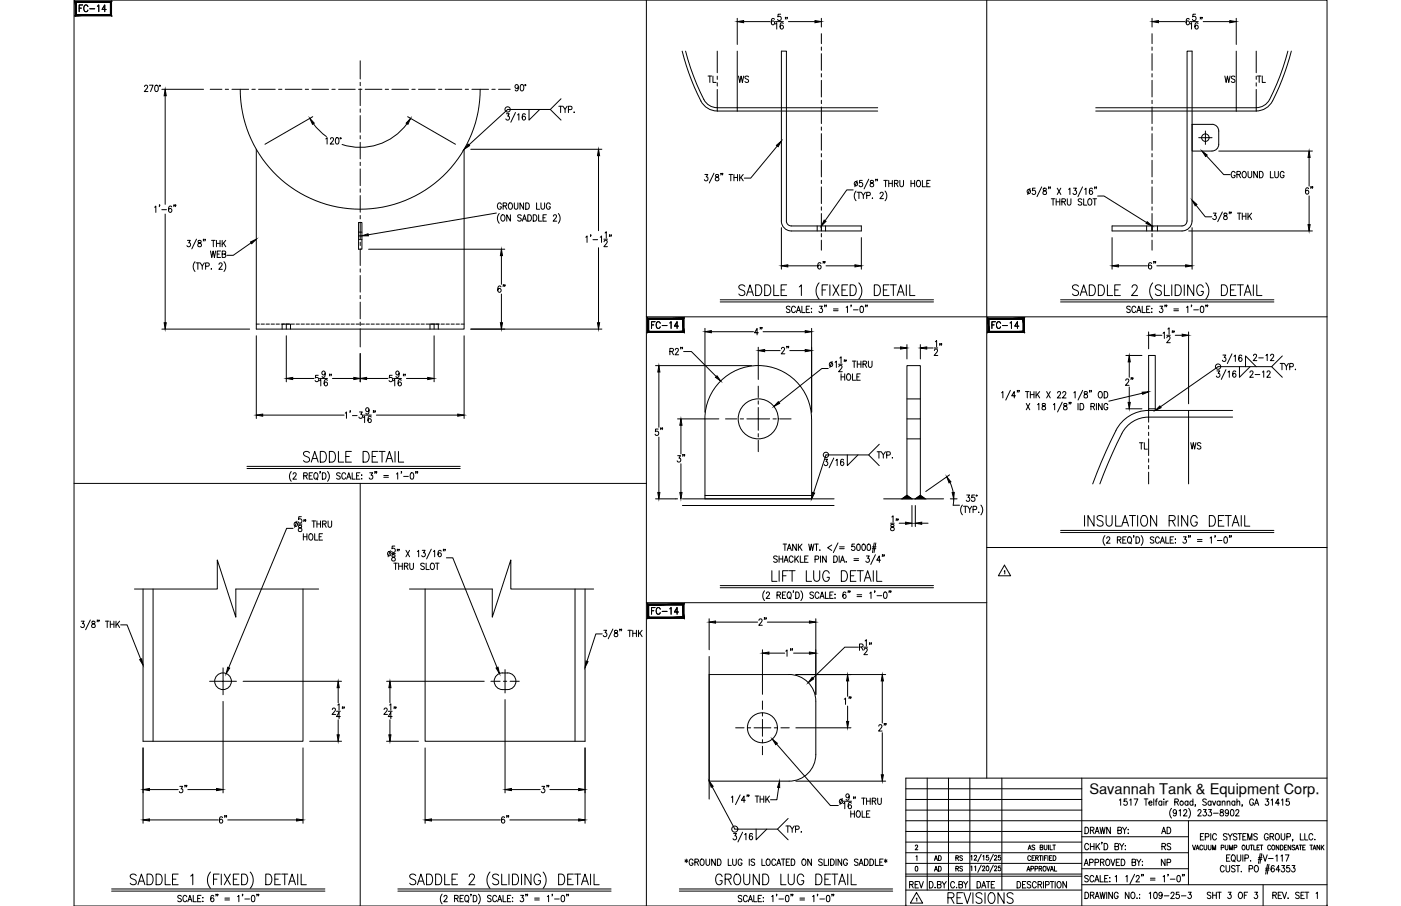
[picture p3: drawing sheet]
<svg xmlns="http://www.w3.org/2000/svg" width="432mm" height="279mm" viewBox="0 0 432 279" stroke-linecap="round" stroke-linejoin="round" font-family="sans-serif">
<defs><g id="words">
<g font-size="6.6">
<text x="92.8" y="143.6">SADDLE DETAIL</text>
<text x="333.4" y="163.3">INSULATION RING DETAIL</text>
<text x="219.8" y="274.1">GROUND LUG DETAIL</text>
<text x="291.4" y="279.8">REVISIONS</text>
</g>
<g font-size="5.7">
<text x="152.4" y="91.4">6&quot;</text>
<text x="239.9" y="110.4">2&quot;</text>
<text x="232.8" y="194">2&quot;</text>
<text x="269.9" y="226.8">2&quot;</text>
</g>
<g font-size="5.3">
<text x="23.6" y="4.9">FC-14</text>
<text x="217.3" y="26.8">TL</text>
<text x="226.8" y="26.8">WS</text>
<text x="376.8" y="26.8">WS</text>
<text x="386.6" y="26.8">TL</text>
<text x="401.5" y="61">6&quot;</text>
<text x="255.4" y="84.3" transform="rotate(-90 255.4 84.3)">6&quot;</text>
<text x="357.4" y="84.3" transform="rotate(-90 357.4 84.3)">6&quot;</text>
<text x="200" y="102.7">FC-14</text>
<text x="236" y="104.4" transform="rotate(-90 236 104.4)">4&quot;</text>
<text x="304.8" y="102.7">FC-14</text>
<text x="291.4" y="110.8" transform="rotate(-90 291.4 110.8)">12&quot;</text>
<text x="385.2" y="112.5">2-12</text>
<text x="346.1" y="119.9">2&quot;</text>
<text x="205.3" y="135.5" transform="rotate(-90 205.3 135.5)">5&quot;</text>
<text x="207.8" y="143.6">3&quot;</text>
<text x="366.2" y="139.7">WS</text>
<text x="278" y="164.7" transform="rotate(-90 278 164.7)">18&quot;</text>
<text x="241.3" y="203.6">1&quot;</text>
<text x="259.3" y="218.4">1&quot;</text>
<text x="54.3" y="245.5">3&quot;</text>
<text x="165.8" y="245.5">3&quot;</text>
<text x="70.9" y="255.1" transform="rotate(-90 70.9 255.1)">6&quot;</text>
<text x="158" y="255.1" transform="rotate(-90 158 255.1)">6&quot;</text>
<text x="279.4" y="275.2">REV</text>
</g>
<g font-size="4.9">
<text x="384.2" y="117.5">2-12</text>
<text x="350.3" y="139.7">TL</text>
<text x="200" y="190.5">FC-14</text>
<text x="241.3" y="257.9">TYP.</text>
<text x="357" y="258.2">AD</text>
<text x="357.4" y="263.2">RS</text>
<text x="357" y="268.1">NP</text>
</g>
<text font-size="4.5" x="335.7" y="244.9">Savannah Tank &amp; Equipment Corp.</text>
<g font-size="4.4">
<text x="287.2" y="269.9">AD</text>
<text x="287.2" y="266.7">AD</text>
<text x="293.9" y="269.9">RS</text>
<text x="293.9" y="266.7">RS</text>
</g>
</g></defs>
<!-- layer: 0 -->
<g fill="none" stroke="#000" stroke-width=".31">
<path d="M22.8 0h386.2v279.4h-386.2zM199.2 0v279.4M304.1 0v240M199.2 97.7h209.8M22.8 149.1h176.4M111 149.1v130.3M304.1 168.8h104.9M199.2 185.9h104.9M285.8 240v34.5M292.3 240v34.5M298.9 240v34.5M308.8 240v34.5"/>
<path d="M333.4 240v39.4M409 240h-129.8v39.4M279.2 243.2h54.2M279.2 246.5h54.2M279.2 249.8h54.2M279.2 256.4h54.2M279.2 259.7h54.2M279.2 253.1h129.8M333.4 258h32.9M366.3 253.1v19.7M279.2 266.3h54.2M279.2 263h87.1"/>
<path d="M279.2 270.2h54.2M279.2 269.6h54.2M279.2 274.5h54.2M333.4 272.8h75.6M333.4 267.9h32.9M389.3 272.8v6.6"/>
</g>
<!-- layer: TEXT -->
<g fill="none" stroke="#000" stroke-width=".31">
<path d="M309.5 176.2l.2-.2v1M309.6 174.3l1.9 3.3h-3.8zM334.4 255.1a1.01 1.01 0 0 1 1.1 1 1.01 1.01 0 0 1-1.1 1zM336.1 256.1l.9-.2 .1-.6-1-.2v2M336.6 256.1l.6 1M337.5 257.1l.6-2 .7 2M337.7 256.4h.8M339 255.1l.4 2 .4-2 .4 2 .4-2M339.7 259.8h-.2h.2l-.2 .5M342.2 255.1v2l-1.1-2v2M344.5 256.1l1-.2 .1-.6-1.1-.2v2l1.1-.2 .1-.5-.5-.3M345 246.8l.4-.4v1.9"/>
<path d="M346 255.1l.6 1v1M347.2 255.1l-.6 1M347.3 246.4h-.8l-.1 .8a.61 .61 0 0 1 .9 .1 .61 .61 0 0 1-.1 .8 .61 .61 0 0 1-.8-.1M347.6 257h.2zM347.7 255.8v.1zM348.2 246.8l.4-.4v1.9M349.5 246.4h1.2l-.8 1.9M352.7 246.4h1.1M353.2 246.4v1.9M354.1 247.6h.9l-.1-.5a.58 .58 0 0 0-.8 .7 .58 .58 0 0 0 .9 .3M355.6 246.4v1.9M356.1 247h.5"/>
<path d="M356.7 246.4l-.3 .1-.1 .3v1.5M358.1 247.3l-.2-.2a.58 .58 0 0 0-.8 .6 .58 .58 0 0 0 1 .4M358.1 247v1.3M358.7 246.4v.2zM358.7 247.1v1.2M359.4 247v1.3M360 247l-.4 .1-.2 .5M361.1 249.3a2.24 2.24 0 0 0 0 3M362.1 247.3l.9-.1 .1-.6-1-.2v1.9M362.6 250.3l-.1 .3a.54 .54 0 0 1-.8 .1 .54 .54 0 0 1 0-.8 .54 .54 0 0 1 .8 .1l.1 .3a.9 .9 0 0 1-.6 1.3l-.4-.2M362.6 247.3l.6 1M363.4 250l.4-.3v1.9"/>
<path d="M364.8 250.1l.2-.3 .5-.1 .3 .5-1.1 1.4h1.2M366.1 247.3l-.1-.2a.58 .58 0 0 0-.8 .6 .58 .58 0 0 0 .9 .4M366.1 247v1.3M366.4 249.3a2.31 2.31 0 0 1 0 3M367.7 247.3a.56 .56 0 0 0-.8 0 .56 .56 0 0 0 0 .8 .56 .56 0 0 0 .8 0M367.7 246.4v1.9M368.5 248.3h-.2h.2l-.2 .4M369.2 250.1l.3-.4h.4l.3 .3-1.1 1.6h1.1M370 258h.6M370.9 249.7h.9l-.5 .7a.6 .6 0 0 1 .5 .9 .6 .6 0 0 1-1.1 0M371 257.1h-1v1.9h1M371.5 258.1l.9-.1v-.8l-.9-.1v1.9"/>
<path d="M371.8 246.7l-.4-.3-.7 .3 .2 .4 .9 .7v.3l-.4 .2-.7-.2M372.5 249.7h.9l-.5 .7a.6 .6 0 0 1 .5 1 .6 .6 0 0 1-1.1-.1M373.2 257.1v1.9M373.3 247.3a.56 .56 0 0 0-.8 0 .56 .56 0 0 0 0 .8 .56 .56 0 0 0 .8 0M373.3 247v1.3M373.7 247l.5 1.3 .5-1.3M374 250.8h1.5M374.9 257.5a.62 .62 0 0 0-.7-.4 .62 .62 0 0 0-.5 .7v.5a.62 .62 0 0 0 .5 .7 .62 .62 0 0 0 .7-.4M376 247.3a.56 .56 0 0 0-.7 0 .56 .56 0 0 0 0 .8 .56 .56 0 0 0 .7 0M376 247v1.3M376.2 249.8v.5a.72 .72 0 0 1 .8 .4 .72 .72 0 0 1-.3 .9 .63 .63 0 0 1-.7-.6 .63 .63 0 0 1 .8-.6l.2-.3v-.3zM376.7 247.4l.4-.4 .4 .1v1.2"/>
<path d="M376.7 247v1.3M378.2 257.3l-.4-.2-.7 .2 .1 .5 .9 .5-.1 .6-.5 .1-.4-.3M378.2 247.4l.4-.4 .4 .1 .1 1.2M378.2 247v1.3M378.5 257.1l.6 .9v1M378.6 250.3v.3a.54 .54 0 0 1-.8 .1 .54 .54 0 0 1 0-.8 .54 .54 0 0 1 .8 .1v.3a.9 .9 0 0 1-.6 1.3l-.3-.2M379.4 249.8l.3-.1a1.06 1.06 0 0 1 .6 .9 1.06 1.06 0 0 1-.6 1l-.3-.1-.2-.7zM379.8 257.1l-.7 .9M380.6 247.3a.56 .56 0 0 0-.8 0 .56 .56 0 0 0 0 .8 .56 .56 0 0 0 .8 0M380.6 247v1.3M380.9 250.1l.1-.3 .5-.1 .3 .5-1 1.4h1.1M381.2 257.3l-.4-.2-.5 .1-.1 .5 .9 .5 .1 .5-.4 .3-.7-.3"/>
<path d="M381.2 247.4l.4-.4 .4 .1 .1 1.2M381.2 246.4v1.9M381.6 257.1h1.1M382.1 257.1v1.9M382.9 248.3l-.1 .4M383.1 258h.6M384.1 257.1h-1v1.9h1M384.6 259v-1.9l.6 1.9 .6-1.9v1.9M386.3 246.8a.61 .61 0 0 0-.7-.4 .61 .61 0 0 0-.5 .7v.5a.61 .61 0 0 0 .6 .8 .61 .61 0 0 0 .6-.8h-.4M386.7 248.3l.6-1.9 .6 1.9M386.9 247.7h.8M387.5 257.3l-.4-.2-.7 .2 .2 .5 .9 .5a.48 .48 0 0 1-.4 .7l-.7-.3"/>
<path d="M390.1 246.4h.9l-.5 .7a.6 .6 0 0 1 .5 .9 .6 .6 0 0 1-1.1 0M390.9 257.5a.62 .62 0 0 0-.8-.4 .62 .62 0 0 0-.4 .7v.5a.62 .62 0 0 0 .6 .7 .62 .62 0 0 0 .6-.7h-.4M391.4 258l1-.1v-.7l-1-.1v1.9M391.8 246.8l.4-.4v1.9M392 258l.6 1M393.4 257.2l.1-.1a1 1 0 0 1 .8 1 1 1 0 0 1-.8 .9 1.29 1.29 0 0 1-.1-1.8zM394.3 247.7h-1.2l.8-1.3v1.9M394.9 257.1v1.4l.5 .5 .5-.3 .1-1.6M395 246.8l.4-.4v1.9M396.6 258.1l1-.1v-.8l-1-.1v1.9M397.3 246.4h-.8l-.1 .8a.61 .61 0 0 1 .9 .1 .61 .61 0 0 1-.1 .8 .61 .61 0 0 1-.9-.1M398.5 258.9l-.2 .5"/>
<path d="M400.8 257.1v1.9h.9M402.1 257.1v1.9h1M404.6 257.5a.62 .62 0 0 0-.7-.4 .62 .62 0 0 0-.5 .7v.5a.62 .62 0 0 0 .5 .7 .62 .62 0 0 0 .7-.4M405.3 258.8h.1M282.1 260.9l.3-.3 .4 .3-.7 1.2h.8M282.2 267.2h.2a.82 .82 0 0 1 .5 .7 .82 .82 0 0 1-.5 .7l-.3-.2zM282.3 264.2l.3-.3v1.5M282.4 277.1l.2-.2v1M282.5 275.2l1.9 3.3h-3.8zM288.2 273.6v.2zM288.9 272.8l1-.1v-.8l-1-.1v2l1.1-.2v-.4l-.4-.4M290.4 271.8l.6 1v1"/>
<path d="M291.7 271.8l-.7 1M294.2 272.3a.62 .62 0 0 0-.7-.5 .62 .62 0 0 0-.5 .8v.5a.62 .62 0 0 0 .5 .7 .62 .62 0 0 0 .7-.5M295.6 272.8l.9-.1 .1-.7-1-.2v2l1-.2 .1-.4-.4-.4M297 271.8l.6 1v1M298.3 271.8l-.7 1M299.2 267.3l.3-.2v1.4M299.2 264.1l.3-.3v1.5M300.3 264.1l.2-.3 .5 .3-.8 1.2h.9M300.4 267.3l.3-.2v1.4M301.1 271.8a1 1 0 0 1 1.2 1 1 1 0 0 1-1.2 1zM302.4 266.8l-1.1 2.2M302.4 263.5l-1.1 2.2"/>
<path d="M302.6 273.8l.6-2 .6 2M302.8 267.4l.2-.3 .5 .2-.8 1.2h.9M302.9 264.1l.3-.3v1.5M304 271.8h1.1M304.1 267.1a.73 .73 0 0 1 .8 .6 .73 .73 0 0 1-.5 .8l-.4-.2zM304.6 271.8v2M304.7 263.8h-.6l-.1 .6a.46 .46 0 0 1 .7 0 .46 .46 0 0 1-.1 .7 .46 .46 0 0 1-.7-.1M306.2 266.8l-1.1 2.2M306.2 263.5l-1.1 2.2M306.5 267.4l.2-.3 .5 .2-.7 1.2h.8M306.5 264.1l.1-.3h.4l.2 .4-.7 1.1h.8M306.6 271.8h-1.1v2"/>
<path d="M308.4 267.1h-.6l-.1 .6a.46 .46 0 0 1 .7 0 .46 .46 0 0 1-.1 .7 .46 .46 0 0 1-.7-.1M308.4 263.8h-.6l-.1 .6a.46 .46 0 0 1 .7 0 .46 .46 0 0 1-.1 .7 .46 .46 0 0 1-.7-.1M313.5 271.8a1 1 0 0 1 1.1 1 1 1 0 0 1-1.1 1zM316.2 271.8h-1v2h1M316.5 268.6l.5-1.4 .4 1.4M316.7 268.2h.6M316.9 262.1l.5-1.5 .4 1.5M317.1 261.6h.5M317.6 264.2a.46 .46 0 0 0-.5-.3 .46 .46 0 0 0-.3 .5v.4a.46 .46 0 0 0 .3 .6 .46 .46 0 0 0 .5-.4M317.7 272.1l-.4-.3-.7 .3 .1 .5 .9 .5a.48 .48 0 0 1-.3 .7l-.7-.3M317.7 267.9h.8v-.7h-.8v1.4M318.1 264.6h.5"/>
<path d="M318.9 263.9h-.8v1.5h.8M318.9 260.8l-.3-.2-.5 .2 .1 .4 .7 .4-.3 .5-.5-.2M319 267.9h.7v-.7h-.7v1.4M319.2 264.6l.7-.1v-.6h-.7v1.5M319.4 272.3a.62 .62 0 0 0-.8-.5 .62 .62 0 0 0-.4 .8v.5a.62 .62 0 0 0 .4 .7 .62 .62 0 0 0 .8-.5M319.6 264.6l.4 .8M319.9 272.8l1-.1 .1-.7-1.1-.2v2M320.3 267.9l.7-.1v-.6h-.7v1.4M320.3 263.9h.8M320.5 272.8l.6 1M320.6 261.3l.7-.1 .1-.5-.8-.1v1.5l.8-.2v-.5l-.3-.1M320.7 267.9l.4 .7"/>
<path d="M320.7 263.9v1.5M321.4 263.9v1.5M321.6 271.8v2M321.7 267.2a.68 .68 0 0 1 .7 .7 .68 .68 0 0 1-.7 .7l-.2-.5zM321.8 260.6v1l.4 .5 .4-.2 .1-1.3M321.9 264.6h.5M322.2 272.9l1-.1v-.9l-1-.1v2M322.6 267.2l.5 1.4 .5-1.4M322.7 263.9h-.8v1.5M323 263.9v1.5M323.2 260.6v1.5M323.5 264.6h.4"/>
<path d="M323.6 260.6v1.5h.8M323.7 271.8h1.1M323.7 268.6l.5-1.4 .5 1.4M323.9 268.2h.6M324.2 263.9h-.7v1.5h.7M324.3 271.8v2M324.5 260.6h.8M324.6 263.9a.75 .75 0 0 1 .9 .7 .75 .75 0 0 1-.9 .8zM324.9 260.6v1.5M325 267.2v1.4h.7M325.2 271.8v2M326.1 271.9l.1-.1a1.01 1.01 0 0 1 .9 1 1.01 1.01 0 0 1-.9 1 1.27 1.27 0 0 1-.1-1.9z"/>
<path d="M328.7 271.8v2l-1.1-2v2M334.2 266.9l.6-1.9 .6 1.9M334.4 275.1a1 1 0 0 1 1.1 1 1 1 0 0 1-1.1 1zM334.4 266.3h.8M335.4 270.3l-.4-.3-.7 .3 .2 .4 .9 .7v.3l-.4 .3-.7-.3M335.5 260.6a.62 .62 0 0 0-.7-.5 .62 .62 0 0 0-.5 .8v.4a.62 .62 0 0 0 .5 .8 .62 .62 0 0 0 .7-.5M335.8 266l1-.1 .1-.7-1.1-.2v1.9M336.1 276.1l.9-.1 .1-.7-1-.2v2M336.1 260.1v2M336.1 261h1.1M336.6 276.1l.6 1M337.1 270.5a.61 .61 0 0 0-.7-.5 .61 .61 0 0 0-.5 .7v.5a.61 .61 0 0 0 .5 .8 .61 .61 0 0 0 .7-.5"/>
<path d="M337.2 260.1v2M337.4 272l.7-2 .6 2M337.5 277.1l.6-2 .7 2M337.5 266l1-.1v-.7l-1-.2v1.9M337.7 271.3h.8M337.7 276.5h.8M337.8 260.1v2M338.2 260.9l.7 1.2M338.9 260.1l-1.1 1.3M339 275.1l.4 2 .4-2 .4 2 .4-2M339.1 270v2h1M339.2 265.9l.9-.1v-.7l-.9-.1v1.9"/>
<path d="M339.7 265.9l.6 1M340.3 260.1a1 1 0 0 1 1.1 1 1 1 0 0 1-1.1 1zM340.5 270.9h.6M341.1 265.1l.1-.1a1 1 0 0 1 .9 .9 1 1 0 0 1-.9 1 1.26 1.26 0 0 1-.1-1.8zM341.1 275.1v2M341.5 270h-1v2h1M342 271.9h.1zM342.1 270.6v.2zM342.4 265l.6 1.9 .6-1.9M342.9 275.1v2l-1.2-2v2M343.6 261l1-.1v-.7l-1-.1v2l1.1-.2 .1-.5-.4-.4M343.7 270.4l.4-.4v2"/>
<path d="M344 265.9h.7M344.6 275.6a.62 .62 0 0 0-.7-.5 .62 .62 0 0 0-.5 .8v.5a.62 .62 0 0 0 .6 .7 .62 .62 0 0 0 .6-.7h-.4M345.1 265h-1.1v1.9h1.1M345.1 260.1l.6 .9v1.1M345.6 265a1 1 0 0 1 1.1 .9 1 1 0 0 1-1.1 1zM346.4 260.1l-.7 .9M346.8 260.8v.1zM346.8 261.9v.2zM347 270.4l.4-.4v2M348 275.1v2l-1.2-2v2M348.8 275.2l.2-.1a1 1 0 0 1 .8 1 1 1 0 0 1-.8 1 1.29 1.29 0 0 1-.2-1.9zM348.9 265.9l1-.1v-.7l-1-.1v1.9l1-.1 .1-.5-.4-.4"/>
<path d="M349.7 269.6l-1.4 3M350.2 270.5l.3-.5h.3l.3 .4-1 1.6h1.1M350.4 277h.1zM350.4 265l.6 .9v1M351.2 275.8h.1M351.2 276.9h.1M351.6 265l-.6 .9M351.9 269.7h-.1h.1l-.1 .5M352 266.8h.2zM352.1 265.6v.2zM352.4 269.7l-.1 .5M354.2 275.5l.4-.4v2"/>
<path d="M354.6 270.8h1.4M354.6 271.4h1.4M355.8 275.2l.4-.1a1.14 1.14 0 0 1-.2 2l-.2-.1-.2-.7zM358.2 275.8a.53 .53 0 0 1-.8 .4 .53 .53 0 0 1-.1-.9 .53 .53 0 0 1 .8 .1l.1 .4a.92 .92 0 0 1-.7 1.3l-.3-.3M358.5 270.4l.4-.4v2M358.8 276.3h1.5M360.1 269.7l-.2 .5M360.7 271.1h1.4M360.9 275.6l.3-.5h.3l.4 .4-.3 .7-.8 .9h1.2M362.9 270.1l.3-.1a1.09 1.09 0 0 1 .6 1 1.09 1.09 0 0 1-.6 1 1.43 1.43 0 0 1-.3-1.9zM363.4 275.1h-.8l-.1 .9a.61 .61 0 0 1 .9 0 .61 .61 0 0 1-.1 .9 .61 .61 0 0 1-.9-.2M364.1 276.3h1.4"/>
<path d="M364.5 269.7l-.1 .5M365 269.7h-.2h.2l-.2 .5M366.2 275.1h.9l-.5 .8a.6 .6 0 0 1 .5 .9 .6 .6 0 0 1-1-.1M367.5 260.6l.5 1.5 .5-1.5M368.6 262.1l.5-1.5 .5 1.5M368.8 261.6h.6M370.7 261a.46 .46 0 0 0-.6-.4 .46 .46 0 0 0-.3 .6v.3a.46 .46 0 0 0 .3 .6 .46 .46 0 0 0 .6-.4M371.1 260.6v1.1l.4 .4 .4-.2v-1.3M372.4 260.6v1.1l.4 .4 .4-.2 .1-1.3M373.2 275.4l-.4-.3-.7 .3 .1 .5 .9 .5a.48 .48 0 0 1-.3 .7l-.7-.3M373.7 262.1v-1.5l.5 1.5 .5-1.5v1.5M373.8 276.1h1.1"/>
<path d="M373.8 275.1v2M374.9 275.1v2M375.3 275.1h1.1M375.8 275.1v2M376.4 261.4l.7-.1 .1-.5-.8-.2v1.5M377.3 267.4a.62 .62 0 0 0-.7-.5 .62 .62 0 0 0-.5 .8v.4a.62 .62 0 0 0 .5 .8 .62 .62 0 0 0 .7-.5M377.6 260.6v1.1l.4 .4 .4-.2 .1-1.3M377.9 266.9v1.4l.5 .6 .5-.3 .1-1.7M378 264.6h.7M378.5 275.1h.9l-.5 .8a.6 .6 0 0 1 .5 .9 .6 .6 0 0 1-1-.1M378.9 262.1v-1.5l.5 1.5 .5-1.5v1.5M379.1 263.6h-1.1v2h1.1"/>
<path d="M379.6 263.9l.3-.3a1 1 0 0 1 .9 1 1 1 0 0 1-.9 1l-.4-.7zM380.2 265.2l.5 .6M380.4 261.4l.7-.1v-.5l-.7-.2v1.5M380.7 267.2l-.4-.3-.8 .3 .2 .5 .9 .4-.1 .7-.6 .1-.4-.3M381 266.9h1.1M381.3 263.6v1.4l.5 .6 .5-.3 .1-1.7M381.6 266.9v2M382 275.2l.1-.1a1 1 0 0 1 .9 1 1 1 0 0 1-.9 1 1.27 1.27 0 0 1-.1-1.9zM382.6 268.7h.1M383.1 260.7l.1-.1a.7 .7 0 0 1 .6 .8 .7 .7 0 0 1-.7 .6l-.3-.5zM383.1 263.6v2M383.5 276.1h.6"/>
<path d="M383.7 264.7l1-.1v-.9l-1-.1v2M384.2 260.6v1.1l.3 .4 .4-.2 .1-1.3M384.5 275.1h-1v2M385 267.9h.9l.1-.8-1-.2v2M385.3 260.6h.8M385.4 265.4v.2zM385.7 260.6v1.5M386.4 260.6v1.5h.7M386.7 275.1h.9l-.5 .8a.6 .6 0 0 1 .5 .9 .6 .6 0 0 1-1.1-.1M386.9 267l.2-.1a1.01 1.01 0 0 1 .8 1 1.01 1.01 0 0 1-.8 1 1.27 1.27 0 0 1-.2-1.9zM387.4 261.3h.5M387.8 265h1.1"/>
<path d="M387.9 264.5h1.1M388.2 260.6h-.8v1.5h.8M388.4 260.6h.8M388.4 263.2l-.5 3.1M388.8 260.6v1.5M388.9 263.2l-.6 3.1M389.3 263.6l.6 2 .7-2M390 268.3h1.1M390.1 267.8h1.1M390.7 266.6l-.6 3M391 264.8h1.4M391.1 266.6l-.5 3"/>
<path d="M391.6 261a.46 .46 0 0 0-.5-.4 .46 .46 0 0 0-.4 .6v.3a.46 .46 0 0 0 .4 .6 .46 .46 0 0 0 .5-.4M392.2 260.7l.1-.1a.7 .7 0 0 1 .6 .8 .7 .7 0 0 1-.7 .6l-.3-.5zM392.3 276.1l1-.1v-.8l-1-.1v2M392.7 267.2l-.3-.3a1.1 1.1 0 0 0-.7 1 1.1 1.1 0 0 0 .6 1 .57 .57 0 0 0 .6-.5 .57 .57 0 0 0-.5-.6 .57 .57 0 0 0-.6 .4M392.9 276.1l.5 1M393.2 264l.4-.4v2M394 276.1h.6M394.1 260.6v1.5l-.8-1.5v1.5M394.5 268.2h-1.2l.8-1.3v2M394.6 260.6a.74 .74 0 0 1 .9 .8 .74 .74 0 0 1-.9 .7zM394.8 264l.4-.4v2M395 275.1h-1v2h1"/>
<path d="M395 266.9h.9l-.5 .8a.6 .6 0 0 1 .5 .9 .6 .6 0 0 1-1-.1M395.2 275.1l.7 2 .6-2M395.9 261.3h.4M396.2 263.6h1.1l-.8 2M396.6 260.6h-.7v1.5h.7M396.9 277h.2zM397.4 266.9h-.8v.9a.62 .62 0 0 1 .9 0 .62 .62 0 0 1-.1 .9 .62 .62 0 0 1-.9-.2M397.8 260.6v1.5l-.8-1.5v1.5M398.2 266.9h.9l-.5 .8a.6 .6 0 0 1 .5 .9 .6 .6 0 0 1-1-.1M399.1 260.8l-.3-.2-.5 .2 .1 .4 .6 .3v.5l-.7-.1M399.3 262.1l.5-1.5 .5 1.5M399.5 261.6h.6"/>
<path d="M400.4 260.6h.8M400.4 275.4l-.4-.3-.7 .3 .1 .4 1 .7v.3l-.4 .3-.7-.3M400.8 260.6v1.5M401 276.1h.6M401.5 261.3h.5M402 275.1h-1v2h1M402.3 275.1h1.1M402.3 260.6h-.8v1.5h.8M402.8 275.1v2M403.7 260.6h.8M404.1 260.6v1.5M404.7 262.1l.4-1.5 .5 1.5"/>
<path d="M404.8 261.6h.6M405.6 275.5l.4-.4v2M406.7 260.6v1.5l-.8-1.5v1.5M407.2 260.6v1.5M407.5 261.2l.6 .9M408.1 260.6l-.9 1"/>
<circle cx="364.2" cy="247.6" r=".62"/>
</g>
<!-- layer: SHOP TAG -->
<path d="M279.2 279.4h.1M409 279.4h.1" fill="none" stroke="#000" stroke-width=".31"/>
<!-- layer: DIM -->
<g fill="none" stroke="#000" stroke-width=".31">
<path d="M227.2 5.7v8M229.2 6.7h8.2M238.7 6l-.5-.3a1.14 1.14 0 0 0 .1 2 .57 .57 0 0 0 .4-.9 .57 .57 0 0 0-.9-.1l-.1 .3M239 7.4l.4-.4v2M239 6.7h2.5M240.6 4.4h-.8v.8a.61 .61 0 0 1 .9 .1 .61 .61 0 0 1-.1 .8 .61 .61 0 0 1-.9-.1M241.4 7.3l-.5-.3a1.14 1.14 0 0 0 .1 2 .55 .55 0 0 0 .5-.5 .55 .55 0 0 0-.5-.6 .55 .55 0 0 0-.6 .4M242.2 5.4h-.2h.2l-.2 .5M242.7 5.4l-.2 .5M243 6.7h8.2M253.2 5.7v2.6M355.1 5.7v2.6"/>
<path d="M357 6.7h8.2M366.5 6l-.4-.3a1.13 1.13 0 0 0 0 2 .59 .59 0 0 0 .5-.8 .59 .59 0 0 0-.8-.4l-.2 .5M366.8 7.4l.4-.4v2M366.8 6.7h2.5M368.5 4.4h-.8l-.1 .8a.61 .61 0 0 1 .9 .1 .61 .61 0 0 1-.1 .8 .61 .61 0 0 1-.9-.1M369.2 7.3l-.3-.3a1.1 1.1 0 0 0-.6 1 1.1 1.1 0 0 0 .6 1 .55 .55 0 0 0 .5-.6 .55 .55 0 0 0-.5-.5 .55 .55 0 0 0-.6 .4M370 5.4l-.1 .5M370.5 5.4h-.1h.1l-.1 .5M370.8 6.7h8.2M381 5.7v8M44.6 26.7l.1-.3 .5-.1 .3 .5-1 1.4h1.1M46.1 26.3h1.1l-.8 1.9"/>
<path d="M47.9 26.4l.3-.1a1.07 1.07 0 0 1 .6 1 1.07 1.07 0 0 1-.6 .9 1.37 1.37 0 0 1-.3-1.8zM49.9 27.5h12.8M50.9 29.5v33.5M96.4 36l-14.7 8.5M96.6 38.1l1.8 2.2 2.2 1.8M125.4 38.1a17.9 17.9 0 0 1-20 6.5M125.6 36l14.8 8.5M156.1 35.1h.9l-.5 .7a.6 .6 0 0 1 .5 1 .6 .6 0 0 1-1.1-.1M158.9 34.7l-1.5 3M159.5 35.4l.4-.3v1.9M159.8 26.7a.53 .53 0 0 1-.8 .4 .53 .53 0 0 1-.2-.8 .53 .53 0 0 1 .9 .1l.1 .3a.94 .94 0 0 1-.7 1.3l-.3-.3M160.5 26.2l.3-.1a1.07 1.07 0 0 1 .6 1 1.07 1.07 0 0 1-.6 .9l-.3-.1-.2-.7z"/>
<path d="M161.9 35.3l-.5-.2a1.14 1.14 0 0 0 .1 1.9 .58 .58 0 0 0 .5-.8 .58 .58 0 0 0-1-.1v.3M163 33.8v3.2l3.3-3.2M169.6 33.8h-13.1l-12 10.9M172.2 32.8h1.2M172.8 32.8v1.9M172.9 30.5l-3.3 3.3 3.3 3.2M173.5 32.8l.7 .9v1M174.8 32.8l-.6 .9M175.2 33.8l.9-.1v-.8l-.9-.1v1.9M177 34.5v.2zM100.4 42.8l.4-.3v1.9M101.9 42.9l.1-.4h.5l.3 .5-1 1.4h1.1"/>
<path d="M103.6 42.5h.6l.2 .3v1.2l-.4 .4-.6-.4v-.7zM145.1 46h40.4M184.5 48v23.1M217.3 53.8h.8l-.4 .7a.6 .6 0 0 1 .4 1 .6 .6 0 0 1-1-.1M220 53.4l-1.4 3M220.6 53.9v.6a.72 .72 0 0 1 .9 .4 .72 .72 0 0 1-.3 .9 .64 .64 0 0 1-.8-.7 .64 .64 0 0 1 .9-.6l.2-.2-.1-.4zM222.3 53.5h-.2h.2l-.2 .5M222.8 53.5l-.2 .5M224.7 53.8h1.1M225.2 53.8v2M226.2 53.8v2M226.2 54.7h1.1"/>
<path d="M227.3 53.8v2M228 53.8v2M228.3 54.7l.8 1.1M229.1 53.8l-1.1 1.3M239.6 45l-8.2 9.9h-2M263 58.6h-2l-6.7 9.5M263.8 58.9a2.3 2.3 0 0 0 0 3M264.2 55.7l-.7 1.9M264.2 59.3h1.1M264.7 59.3v2M265.5 59.3l.6 .9v1.1M265.8 55.6h-.8l-.1 .9a.61 .61 0 0 1 .9 0 .61 .61 0 0 1-.1 .9 .61 .61 0 0 1-.9-.2"/>
<path d="M266.7 59.3l-.6 .9M267.8 55.2l-1.5 3.1M268.3 55.7v.6a.72 .72 0 0 1 .9 .4 .72 .72 0 0 1-.3 .9 .64 .64 0 0 1-.8-.7 .64 .64 0 0 1 .9-.5l.2-.3-.1-.4zM270 55.3h-.2h.2l-.2 .5M270.5 55.3l-.2 .5M271.3 59.8l.3-.5h.3l.3 .3-1 1.7h1.1M272.4 55.6h1.1M272.8 58.9a2.3 2.3 0 0 1 0 3M272.9 55.6v2M273.9 55.6v2M273.9 56.6h1.1M275 55.6v2"/>
<path d="M275.7 56.6l.9-.1 .1-.7-1-.2v2M276.2 56.6l.6 1M277.3 55.6l.1 1.7 .4 .3 .6-.3 .1-1.7M280.8 56.6h1.1M280.8 55.6v2M281.9 55.6v2M282.8 55.7l.1-.1a1 1 0 0 1 .8 1 1 1 0 0 1-.8 1 1.27 1.27 0 0 1-.1-1.9zM284.3 55.6v2h.9M285.6 56.6h.7M286.7 55.6h-1.1v2h1.1M317.5 58.1l-.8 1.9M319 58h-.7l-.1 .9a.61 .61 0 0 1 .9 0 .61 .61 0 0 1-.1 .9 .61 .61 0 0 1-.9-.2"/>
<path d="M321.1 57.6l-1.5 3M321.6 58.1v.6a.72 .72 0 0 1 .9 .4 .72 .72 0 0 1-.3 .9 .64 .64 0 0 1-.8-.7 .64 .64 0 0 1 .8-.5l.3-.3-.1-.4zM323.3 57.7l-.2 .5M323.8 57.7h-.2h.2l-.2 .5M325.8 58l1.2 2M327 58l-1.2 2M329.4 58.4l.4-.4v2M330.9 58h.8l-.4 .8a.6 .6 0 0 1 .5 .9 .6 .6 0 0 1-1.1-.1M333.7 57.6l-1.5 3M334.3 58.4l.4-.4v2M336.7 58.3l-.5-.3a1.14 1.14 0 0 0 .1 2 .57 .57 0 0 0 .5-.8 .57 .57 0 0 0-1-.1l-.1 .2M337.5 57.7l-.2 .5"/>
<path d="M338 57.7l-.2 .5M371.8 48l5.4 5.8h2M375.6 46.6h28.9M380.7 53.3a.62 .62 0 0 0-.8-.4 .62 .62 0 0 0-.4 .7v.5a.62 .62 0 0 0 .6 .7 .62 .62 0 0 0 .6-.7h-.4M381.2 53.8l1-.1 .1-.7-1.1-.1v1.9M381.8 53.8l.6 1M383.2 53l.1-.1a1 1 0 0 1 .8 .9 1 1 0 0 1-.8 1 1.22 1.22 0 0 1-.1-1.8zM384.7 52.9v1.4l.4 .5 .6-.3 .1-1.6M387.5 52.9v1.9l-1.1-1.9v1.9M388.2 52.9a1 1 0 0 1 1.1 .9 1 1 0 0 1-1.1 1zM391.5 52.9v1.9h1M392.9 52.9l.1 1.6 .4 .3 .5-.3 .1-1.6"/>
<path d="M395.8 53.3a.61 .61 0 0 0-.8-.4 .61 .61 0 0 0-.4 .7v.5a.61 .61 0 0 0 .6 .7 .61 .61 0 0 0 .6-.7h-.4M403.5 48.6v8.8M47.6 63.9l.4-.4v2M49.2 63.2h-.1h.1l-.1 .5M49.9 64.7h1.4M50.9 66v33.5M52.9 63.8l-.3-.3a1.1 1.1 0 0 0-.7 1 1.1 1.1 0 0 0 .6 1 .58 .58 0 0 0 .5-.8 .58 .58 0 0 0-1-.1l-.1 .3M53.7 63.2l-.1 .5M54.2 63.2h-.2h.2l-.2 .5M57.8 74.1h.9l-.5 .8a.6 .6 0 0 1 .5 .9 .6 .6 0 0 1-1.1-.1M60.6 73.7l-1.5 3.1M61.1 74.2v.6a.72 .72 0 0 1 .9 .4 .72 .72 0 0 1-.3 .9 .63 .63 0 0 1-.8-.7 .63 .63 0 0 1 .9-.5l.2-.3-.1-.4z"/>
<path d="M62.8 73.9h-.2h.2l-.2 .4M63.3 73.9h-.2h.2l-.2 .4M64.9 77.4l.4 2 .4-2 .4 2 .4-2M65.2 74.1h1.1M65.7 74.1v2M66.7 74.1v2M66.7 75.1h1.1M67 78.4h.6M67.8 74.1v2M68 77.4h-1v2h1M68.5 78.4l.9-.1 .1-.7-1-.2v2l1-.2v-.7l-.3-.1M68.5 74.1v2"/>
<path d="M68.9 75l.7 1.1M69.6 74.1l-1.1 1.3M77.4 74.9l-5.5 3.8h-2M113.6 76.9h42M153 65.7l-39.5 6.7M153.9 65.8a2.24 2.24 0 0 0 0 3.1M154.5 63a.62 .62 0 0 0-.7-.4 .62 .62 0 0 0-.5 .7v.5a.62 .62 0 0 0 .6 .7 .62 .62 0 0 0 .6-.7h-.4M154.5 78.8v8.9M154.7 66.3l.1-.1a1 1 0 0 1 .9 1 1 1 0 0 1-.9 1 1.24 1.24 0 0 1-.1-1.9zM155.1 63.5l.9-.1v-.7l-.9-.1v1.9M155.6 63.5l.6 1M157 62.7l.1-.1a1 1 0 0 1 .9 1 1 1 0 0 1-.9 .9 1.29 1.29 0 0 1-.1-1.8z"/>
<path d="M157.3 66.2v2l-1.1-2v2M158.5 62.6l.1 1.6 .4 .3 .6-.3v-1.6M160.7 66.5l-.4-.3-.7 .3 .1 .5 .9 .4a.48 .48 0 0 1-.3 .8l-.7-.3M161 68.2l.6-2 .7 2M161.2 67.5h.8M161.4 62.6v1.9l-1.1-1.9v1.9M162 62.6a.99 .99 0 0 1 1.2 1 .99 .99 0 0 1-1.2 .9zM162.7 66.2a1 1 0 0 1 1.1 1 1 1 0 0 1-1.1 1zM164.3 66.2a1 1 0 0 1 1.2 1 1 1 0 0 1-1.2 1zM165.4 62.6v1.9h.9M166 66.2v2h1M166.7 62.6v1.4l.5 .5 .6-.3 .1-1.6"/>
<path d="M167.4 67.2h.6M168.4 66.2h-1v2h1M169.6 63a.62 .62 0 0 0-.7-.4 .62 .62 0 0 0-.5 .7v.5a.62 .62 0 0 0 .6 .7 .62 .62 0 0 0 .6-.7h-.4M170.6 66.7l.3-.5 .5 .1 .1 .3-.2 .6-.8 1h1.1M172.1 65.8a2.3 2.3 0 0 1 0 3.1M180.5 73.2l.4-.4v2M182.1 72.5l-.1 .5M182.8 73.9h1.4M184.5 76.4v23.1M185 73.2l.4-.4v2M186.1 73.8h1.1M186.2 74.6l.3-.5h.3l.4 .4-1.1 1.6h1.1"/>
<path d="M186.5 71.8l.4-.3v1.9M187.9 72.5l-.1 .5M188.4 72.5h-.1h.1l-.1 .5M240.8 70.2v12.8M265.5 73.3v9.7M267.1 60.3l1-.1 .1-.7-1.1-.2v2M268.8 61.2h.2zM324 61.3h1.1M324.6 61.3v2M325.5 61.3v2M325.5 62.2h1.1M326.6 61.3v2"/>
<path d="M327.3 62.2l.9-.1 .1-.6-1-.2v2M327.8 62.2l.6 1.1M329 61.3v1.4l.4 .6 .6-.3 .1-1.7M333.4 61.6l-.4-.3-.7 .3 .2 .5 .8 .3v.8l-.6 .1-.4-.3M334 61.3v2h.9M335.6 61.4l.1-.1a1 1 0 0 1 .9 1 1 1 0 0 1-.9 1 1.26 1.26 0 0 1-.1-1.9zM336.8 61.3h1.2M337.4 61.3v2M338.3 60.5h2l13.1 8.1M342.8 73.3v9.7M366.4 71.2h38.1M367.4 70.2v12.8"/>
<path d="M368.6 63.3l2.9 3.6h2M374 65.7h.8l-.5 .8a.6 .6 0 0 1 .5 .9 .6 .6 0 0 1-1-.1M376.7 65.4l-1.4 3M377.3 65.8v.6a.73 .73 0 0 1 .8 .4 .73 .73 0 0 1-.3 .9 .64 .64 0 0 1-.7-.7 .64 .64 0 0 1 .8-.5l.3-.3-.1-.4zM379 65.4l-.2 .5M379.5 65.4h-.2h.2l-.2 .5M381.4 65.7h1.1M381.9 65.7v2M382.9 65.7v2M382.9 66.7h1.1M384 65.7v2M384.6 65.7v2"/>
<path d="M385 66.6l.8 1.1M385.8 65.7l-1.2 1.4M403.5 60.4v8.9M60.1 80.7a2.3 2.3 0 0 0 0 3M60.4 81.1h1.1M61 81.1v2M61.7 81.1l.6 .9v1.1M63 81.1l-.7 .9M63.4 82.1l.9-.1 .1-.7-1-.2v2M65.1 82.9v.2zM67.5 81.6l.3-.5h.4l.3 .3-1.1 1.7h1.1M69 80.7a2.3 2.3 0 0 1 0 3"/>
<path d="M154.5 90.7v8.8M222 92.5h65.7M222 93.1h65.7M229.6 88.3a1 1 0 0 0-1.1-.5 1 1 0 0 0-.8 .8l.3 .5 1.3 .6a.81 .81 0 0 1 .3 .9 .81 .81 0 0 1-.7 .5h-.5l-.7-.4M230.1 91.1l1.1-3.3 1 3.3M230.5 90h1.3M232.9 87.8a1.76 1.76 0 0 1 1.9 1.1 1.76 1.76 0 0 1-.6 2.1l-1.3 .1zM235.7 87.8a1.76 1.76 0 0 1 1.9 1.1 1.76 1.76 0 0 1-.6 2.1l-1.3 .1zM238.5 87.8v3.3h1.6M240.7 89.4h1.1M242.5 87.8h-1.8v3.3h1.8M242.8 82h8.9"/>
<path d="M243.5 94.7l-.4-.3-.6 .1-.1 .6 .9 .4 .2 .6-.4 .3-.7-.3M245.2 94.9a.62 .62 0 0 0-.8-.5 .62 .62 0 0 0-.5 .8v.5a.62 .62 0 0 0 .5 .7 .62 .62 0 0 0 .8-.5M245.5 96.4l.6-2 .6 2M245.7 95.7h.8M246.3 88.5l.7-.7v3.3M247.1 94.4v2h1M248.5 95.4h.6M249.5 94.4h-1v2h1M250.1 95.1h.1M250.1 96.2v.2zM252.5 87.2a3.8 3.8 0 0 0 0 5M252.6 94.4h.8l-.4 .8a.6 .6 0 0 1 .5 .9 .6 .6 0 0 1-1.1-.1"/>
<path d="M253.4 89.4h1M254.3 94.1h-.2h.2l-.2 .5M254.6 82h8.9M254.7 94.1l-.1 .5M255.1 87.8h-1.7v3.3M255.8 87.8v3.3M256.7 87.8l1.9 3.3M256.9 95.3h1.4M256.9 95.8h1.4M258.6 87.8l-1.9 3.3M259.5 89.4h1.1M260.8 94.8l.4-.4v2"/>
<path d="M261.2 87.8h-1.7v3.3h1.7M262 87.8a1.76 1.76 0 0 1 1.9 1.1 1.76 1.76 0 0 1-.5 2.1l-1.4 .1zM262.4 94.1l-.2 .5M263 95.5h1.5M264.7 87.2a3.8 3.8 0 0 1 0 5M265.3 94.5l.2-.1a1.06 1.06 0 0 1 .7 1 1.06 1.06 0 0 1-.7 1l-.2-.1-.3-.8zM266.9 94.1h-.2h.2l-.2 .5M267.3 94.1l-.1 .5M269.5 87.8a1.76 1.76 0 0 1 1.9 1.1 1.76 1.76 0 0 1-.6 2.1l-1.3 .1zM272.3 89.4h1M274 87.8h-1.7v3.3h1.7M274.4 87.8h1.9"/>
<path d="M275.3 87.8v3.3M276.5 91.1l1.1-3.3 1.1 3.3M276.9 90h1.4M279.3 87.8v3.3M280.4 87.8v3.3h1.6M326.9 92.5h65.7M326.9 93.1h65.7M332.4 88.3a1 1 0 0 0-1-.5 1 1 0 0 0-.9 .8l.3 .5 1.1 .5a.81 .81 0 0 1 .5 .8 .81 .81 0 0 1-.7 .7h-.5l-.7-.4M332.9 91.1l1.1-3.3 1.1 3.3M333.3 90h1.4M335.7 87.8a1.76 1.76 0 0 1 1.9 1.1 1.76 1.76 0 0 1-.5 2.1l-1.4 .1zM338.5 87.8a1.76 1.76 0 0 1 1.9 1.1 1.76 1.76 0 0 1-.5 2.1l-1.4 .1z"/>
<path d="M341.3 87.8v3.3h1.6M343.6 89.4h1M344.7 82h8.9M345.3 87.8h-1.7v3.3h1.7M348.4 94.7l-.4-.3-.7 .3v.4l1.1 .7v.3l-.4 .3-.7-.3M348.9 88.6l.1-.4 .4-.4h.6l.4 .4a1.16 1.16 0 0 1-.3 1.4l-1.3 1.5h1.8M350.1 94.9a.62 .62 0 0 0-.8-.5 .62 .62 0 0 0-.5 .8v.5a.62 .62 0 0 0 .5 .7 .62 .62 0 0 0 .8-.5M350.4 96.4l.6-2 .6 2M350.6 95.7h.8M352 94.4v2h1M353.4 95.4h.6M354.4 94.4h-1v2h1"/>
<path d="M355 95.1v.2zM355 96.2v.2zM355.3 87.2a3.8 3.8 0 0 0 0 5M356.5 82h8.9M357.5 94.4h.9l-.5 .8a.6 .6 0 0 1 .5 .9 .6 .6 0 0 1-1.1-.1M357.9 88.3a1 1 0 0 0-1-.5 1 1 0 0 0-.8 .8l.3 .5 1 .5a.81 .81 0 0 1 .6 .8 .81 .81 0 0 1-.7 .7h-.6l-.6-.4M358.9 87.8v3.3h1.6M359.2 94.1h-.2h.2l-.2 .5M359.6 94.1l-.1 .5M361.1 87.8v3.3M361.8 95.3h1.4M361.8 95.8h1.4"/>
<path d="M362.2 87.8a1.76 1.76 0 0 1 1.9 1.1 1.76 1.76 0 0 1-.6 2.1l-1.3 .1zM365 87.8v3.3M365.7 94.8l.4-.4v2M367.3 94.1l-.2 .5M367.9 87.8v3.3l-1.8-3.3v3.3M367.9 95.5h1.5M370.2 94.5h.6l.2 .3v1.2l-.4 .4-.6-.4zM370.9 88.6a1.03 1.03 0 0 0-1.3-.8 1.03 1.03 0 0 0-.7 1.3 1.49 1.49 0 0 0 1.3 2 1.2 1.2 0 0 0 .7-1.2h-.7M371.6 87.2a3.8 3.8 0 0 1 0 5M371.8 94.1l-.2 .5M372.2 94.1h-.1h.1l-.1 .5M376.4 87.8a1.76 1.76 0 0 1 1.9 1.1 1.76 1.76 0 0 1-.5 2.1l-1.4 .1z"/>
<path d="M379.2 89.4h1.1M381 87.8h-1.8v3.3h1.8M381.4 87.8h1.8M382.3 87.8v3.3M383.5 91.1l1.1-3.3 1 3.3M383.9 90h1.3M386.3 87.8v3.3M387.4 87.8v3.3h1.5M49.9 101.5h27M79 103.5v25.6M88.2 103.5v14.3M90.2 116.7h6.6"/>
<path d="M98.1 115.7h-.8l-.1 .9a.62 .62 0 0 1 .9 0 .62 .62 0 0 1-.1 .9 .62 .62 0 0 1-.9-.2M98.5 117.4l.4-.3v1.9M98.5 116.7h2.4M100.2 115.1l-.2 .4a.55 .55 0 0 1-.7-.2 .55 .55 0 0 1 .1-.7 .55 .55 0 0 1 .8 .1v.4a.93 .93 0 0 1-.6 1.3l-.3-.3M100.9 117.3l-.3-.2a1.09 1.09 0 0 0-.7 .9 1.09 1.09 0 0 0 .6 1 .58 .58 0 0 0 .5-.8 .58 .58 0 0 0-1-.1l-.1 .3M101.7 115.4l-.2 .5M102.2 115.4h-.2h.2l-.2 .5M102.5 116.7h6.6M111 109v8.8M113 116.7h6.6M120.9 115.7h-.8l-.1 .9a.61 .61 0 0 1 .9 0 .61 .61 0 0 1-.1 .9 .61 .61 0 0 1-.9-.2M121.3 117.4l.4-.3v1.9"/>
<path d="M121.3 116.7h2.4M123 115.1l-.2 .4a.55 .55 0 0 1-.7-.2 .55 .55 0 0 1 .1-.7 .55 .55 0 0 1 .7 .1l.1 .4a.95 .95 0 0 1-.6 1.3l-.4-.3M123.7 117.3l-.5-.2a1.14 1.14 0 0 0 .1 1.9 .58 .58 0 0 0 .4-.8 .58 .58 0 0 0-.9-.1l-.1 .3M124.5 115.4h-.2h.2l-.2 .5M124.9 115.4l-.1 .5M125.3 116.7h6.5M133.8 103.5v14.3M143 103.5v25.6M145.1 101.5h40.4M202 112.8h29.6M203.1 114.7v17.1M206.5 108.4l.9-.1 .1-.7-1-.2v2"/>
<path d="M207 108.4l.6 1M208.1 107.9l.3-.5 .5 .1 .2 .3-.2 .7-.9 .9h1.2M209.9 107.1l-.2 .5M210.4 107.1h-.2h.2l-.2 .5M210.7 108.4h2.4l7.6 7.7M217.3 101.3v25.8M219.2 102.3h13M233.7 107.1v9.9M235.2 102.3h13M235.7 108.1h4.7M243.4 108.1h4.8M250.1 101.3v25.8"/>
<path d="M255.3 113.6h-2l-13.2 10.5M256.5 111.4l-.7 1.9M257.4 111.7l.4-.3v1.9M258.5 112.3h1.1M258.6 113.1l.3-.4 .5 .1 .1 .2-1 1.6h1.1M258.8 110.4l.4-.4v2M259.2 115.3v2M259.2 116.2h1.2M260.3 111.1l-.1 .4M260.4 115.3v2M260.8 111.1h-.2h.2l-.2 .4M261.2 115.4l.2-.1a1 1 0 0 1 .8 1 1 1 0 0 1-.8 1 1.28 1.28 0 0 1-.2-1.9z"/>
<path d="M262.7 111.4h1.1M262.7 115.3v2h1M263.3 111.4v1.9M264.1 116.2h.7M264.2 111.4v1.9M264.2 112.3h1.1M265.1 115.3h-1v2h1M265.3 111.4v1.9M266 112.3l.9-.1 .1-.7-1-.1v1.9M266.5 112.3l.6 1M267.7 111.4v1.4l.4 .5 .6-.3 .1-1.6M275.6 107.3h2"/>
<path d="M279.5 106.3v4.4M283.7 106.3v4.4M347 109.6h5M348 111.6v4.8M348 119.4v4.7M354 102.4v5.2M356 103.4h2.1M358.5 102.8l.4-.4v2M359.6 103.4h1.1M359.6 104.2l.4-.5h.3l.3 .4-1 1.6h1.1M359.9 101.5l.4-.4v2M361.4 102.1l-.1 .5"/>
<path d="M361.9 102.1h-.2h.2l-.2 .5M362.2 103.4h2.2M366.3 102.4v22.1M375.1 114.4h.8l-.5 .7a.6 .6 0 0 1 .5 1 .6 .6 0 0 1-1-.1M376.9 109.5h.9l-.5 .8a.59 .59 0 0 1 .5 .9 .59 .59 0 0 1-1.1-.1M377.8 114l-1.4 3M378.5 114.8l.4-.4v2M379.7 109.1l-1.4 3M380.3 109.9l.4-.4v2M380.9 114.7l-.5-.3a1.14 1.14 0 0 0 .1 2 .57 .57 0 0 0 .4-.9 .57 .57 0 0 0-.9-.1l-.1 .3M382 113.1v3.3l3.3-3.3M382.7 109.8l-.4-.3a1.13 1.13 0 0 0 0 2 .55 .55 0 0 0 .6-.6 .55 .55 0 0 0-.5-.5 .55 .55 0 0 0-.6 .4"/>
<path d="M391.9 113.1h-16.5l-17.7 12.4M394.5 112.1h1.2M395.2 109.8l-3.3 3.3 3.3 3.3M395.8 112.1l.7 .9v1M397.1 112.1l-.6 .9M397.5 113.1l1-.1v-.7l-1-.2v1.9M399.3 113.9v.1zM81 128h25.1M106.4 127.4l.4-.4v2M108 126.7h-.2h.2l-.2 .5M108.6 128.2h1.5M110.8 127h.9l-.5 .8a.6 .6 0 0 1 .5 .9 .6 .6 0 0 1-1.1-.1"/>
<path d="M112 128.7l.4-.3v1.9M112 128h2.4M113.7 126.4a.53 .53 0 0 1-.7 .3 .53 .53 0 0 1-.2-.8 .53 .53 0 0 1 .9 .1v.4a.92 .92 0 0 1-.6 1.3l-.3-.3M114.4 128.6l-.3-.2a1.09 1.09 0 0 0-.7 .9 1.09 1.09 0 0 0 .6 1 .57 .57 0 0 0 .4-.8 .57 .57 0 0 0-.9-.1l-.1 .3M115.2 126.7l-.2 .5M115.7 126.7h-.2h.2l-.2 .5M116 128h25.1M203.1 134.8v17.1M208.8 129.2h12.8M209.9 131.1v8.9M270.3 139.3h1.2M270.9 139.3v2"/>
<path d="M271 137l-3.3 3.3 3.3 3.3M271.6 139.3l.6 1v1M272.9 139.3l-.7 1M308.7 121.1l.4-.3v1.9M311.4 120.4l-1.4 3M313 122.1h-1.2l.8-1.3v1.9M313.6 120.5l-.1 .4M314.1 120.5h-.1h.1l-.1 .4M316 120.8h1.2M316.3 124.4l1.1 2M316.6 120.8v1.9M317.4 124.4l-1.1 2"/>
<path d="M317.6 120.8v1.9M317.6 121.7h1.1M318.7 120.8v1.9M319.3 120.8v1.9M319.7 121.6l.7 1.1M319.8 124.8l.4-.4v2M320.4 120.8l-1.1 1.3M321.3 124.5v.6a.72 .72 0 0 1 .9 .4 .72 .72 0 0 1-.3 .9 .63 .63 0 0 1-.8-.7 .63 .63 0 0 1 .8-.5l.3-.3-.1-.4zM322.6 120.8l1.1 1.9M323.7 120.8l-1.1 1.9M324.7 124.8l.4-.4v2M325.9 121.2l.2-.4h.5l.3 .5-1 1.4h1.1"/>
<path d="M327.4 124l-1.5 3M327.5 121.2l.2-.4h.5l.3 .5-1.1 1.4h1.2M327.9 124.5v.6a.72 .72 0 0 1 .9 .4 .72 .72 0 0 1-.3 .9 .64 .64 0 0 1-.8-.7 .64 .64 0 0 1 .9-.5l.2-.3-.1-.4zM329.6 124.1l-.1 .5M330.1 124.1h-.2h.2l-.2 .5M331 121.1l.4-.3v1.9M332.3 124.4v2M332.9 124.4a1 1 0 0 1 1.1 1 1 1 0 0 1-1.1 1zM333.7 120.4l-1.4 3M334.2 120.8v.6a.72 .72 0 0 1 .9 .4 .72 .72 0 0 1-.3 .9 .63 .63 0 0 1-.8-.6 .63 .63 0 0 1 .9-.6l.2-.3-.1-.4zM335.9 120.5l-.1 .4M336.2 125.3h1v-.8l-1-.1v2"/>
<path d="M336.4 120.5h-.2h.2l-.2 .4M336.8 125.3l.6 1.1M337.9 124.4v2M338.8 120.8h.2a1 1 0 0 1 .8 .9 1 1 0 0 1-.8 1 1.26 1.26 0 0 1-.2-1.9zM339.7 124.4v2l-1.1-2v2M340.3 120.8a.99 .99 0 0 1 1.1 .9 .99 .99 0 0 1-1.1 1zM341.4 124.9a.61 .61 0 0 0-.7-.5 .61 .61 0 0 0-.5 .8v.4a.61 .61 0 0 0 .6 .8 .61 .61 0 0 0 .6-.8h-.4M347 126.1h5M352.1 121.3l-10.3 2.4M76.1 143.8h65.7M76.1 144.5h65.7M89.8 145.4a2.3 2.3 0 0 0 0 3"/>
<path d="M90.3 146.3l.4-.5 .4 .1 .2 .3-.2 .6-.8 1h1.1M92.9 159.3h-.8l-.1 .9a.61 .61 0 0 1 .9 0 .61 .61 0 0 1-.1 .9 .61 .61 0 0 1-.9-.2M93.6 146.7l1-.1v-.7l-1-.1v2M94.2 146.7l.5 1.1M95.3 146.7h.6M96.3 145.8h-1v2h1M97 145.9l.2-.1a1 1 0 0 1 .8 1 1 1 0 0 1-.8 1 1.29 1.29 0 0 1-.2-1.9zM97.4 147.4l.5 .6M98.7 145.5h-.1h.1l-.1 .5M99.4 145.8a1 1 0 0 1 1.1 1 1 1 0 0 1-1.1 1zM100.9 145.4a2.24 2.24 0 0 1 0 3M104.9 146.1l-.4-.3-.8 .3 .2 .4 .9 .5-.1 .7-.6 .1-.4-.3"/>
<path d="M106.5 146.3a.61 .61 0 0 0-.7-.5 .61 .61 0 0 0-.5 .7v.5a.61 .61 0 0 0 .5 .8 .61 .61 0 0 0 .7-.5M106.8 147.8l.7-2 .6 2M107.1 147.1h.8M108.5 145.8v2h1M109.9 146.7h.6M110.9 145.8h-1v2h1M111.4 146.5h.2zM111.5 147.6v.2zM114 145.8h.9l-.5 .7a.6 .6 0 0 1 .5 1 .6 .6 0 0 1-1.1-.1M115.6 145.5l-.1 .5M116.1 145.5h-.1h.1l-.1 .5M118.3 146.6h1.4"/>
<path d="M118.3 147.2h1.4M122.2 146.2l.4-.4v2M123.8 145.5h-.2h.2l-.2 .5M124.4 146.9h1.5M126.7 145.9h.6l.1 .3v1.2l-.3 .4-.6-.4-.1-.8zM128.2 145.5l-.1 .5M128.7 145.5h-.1h.1l-.1 .5M202 153.8h6.8M209.9 143v8.9M254.2 141.6h.9l-.5 .8a.6 .6 0 0 1 .5 .9 .6 .6 0 0 1-1.1-.1M257 141.2l-1.5 3.1M257.6 142l.4-.4v2"/>
<path d="M260 141.9l-.5-.3a1.14 1.14 0 0 0 .1 2 .58 .58 0 0 0 .5-.8 .58 .58 0 0 0-1-.2v.3M261.2 140.3v3.3l3.2-3.3M267.7 140.3h-13.1l-3.8 11.7M273.3 140.4l1-.1v-.9l-1-.1v2M275 141.1v.2zM281.1 155.9v6.5M282.1 155.9v6.5M292.7 146.5l-7.4 5.1M292.8 148.7l1 3.2M292.9 153.8h2.1M293.9 153.8l-.1 2h1.9M296.6 155.8a2.3 2.3 0 0 0 0 3"/>
<path d="M296.9 156.1h1.2M297.5 156.1v2M298 152.7h.8l-.5 .7a.6 .6 0 0 1 .5 .9 .6 .6 0 0 1-1 0M298.2 156.1l.7 1v1M299.5 156.1l-.6 1M299.9 157.2l1-.1v-.8l-1-.2v2M300.4 152.7h-.8l-.1 .8a.61 .61 0 0 1 .9 0 .61 .61 0 0 1-.1 .9 .61 .61 0 0 1-.9-.1M301.7 157.9v.2zM302.3 155.8a2.24 2.24 0 0 1 0 3M90.3 162.9h-2l-17.8 43M91.5 160.7l-.7 1.9M91.9 161.6h1.1"/>
<path d="M92.1 162.1v.5a.72 .72 0 0 1 .8 .4 .72 .72 0 0 1-.3 .9 .64 .64 0 0 1-.7-.6 .64 .64 0 0 1 .8-.6l.3-.3-.1-.3zM93.5 164.6v2M93.5 165.5h1.1M93.8 160.4h-.2h.2l-.2 .4M94.2 160.4l-.1 .4M94.6 164.6v2M95.3 164.9l.3-.3a1 1 0 0 1 .9 1 1 1 0 0 1-.9 1l-.4-.8zM96.2 160.7h1.1M96.7 160.7v1.9M97 164.6v2h1M97.7 160.7v1.9M97.7 161.6h1.1"/>
<path d="M98.4 165.5h.6M98.8 160.7v1.9M99.4 164.6h-1v2h1M99.4 161.6l1-.1 .1-.7-1.1-.1v1.9M100 161.6l.5 1M101.1 160.7l.1 1.6 .4 .3 .6-.3v-1.6M120.3 169.8l-.7 1.9M120.7 170.7h1.1M120.9 171.1v.6a.72 .72 0 0 1 .8 .4 .72 .72 0 0 1-.3 .9 .64 .64 0 0 1-.7-.7 .64 .64 0 0 1 .8-.5l.3-.3-.1-.4zM121.4 173.7h1.1M121.7 168.4h-.8l-.1 .8a.62 .62 0 0 1 .9 .1 .62 .62 0 0 1-.1 .9 .62 .62 0 0 1-.9-.2M121.9 173.7v1.9"/>
<path d="M122.6 169.4l-.2 .5M122.9 173.7v1.9M122.9 174.6h1.1M123 169.4h-.1h.1l-.1 .5M124 173.7v1.9M124.6 174.6l1-.1 .1-.6-1.1-.2v1.9M125.1 169.7l1.1 2M125.2 174.6l.6 1M126.2 169.7l-1.1 2M126.3 173.7v1.4l.5 .5 .5-.2 .1-1.7M128.6 170.1l.4-.4v2M130.1 169.7h.9l-.5 .8a.6 .6 0 0 1 .5 .9 .6 .6 0 0 1-1-.1"/>
<path d="M130.8 173.9l-.4-.2-.6 .1-.1 .5 .9 .5 .2 .6-.4 .2-.7-.2M131.3 173.7v1.9h1M132.9 173.8l.2-.1a1 1 0 0 1 .8 1 1 1 0 0 1-.8 .9 1.27 1.27 0 0 1-.2-1.8zM132.9 169.4l-1.4 3M133.6 170.1l.4-.4v2M134.2 173.7h1.1M134.8 173.7v1.9M136 170l-.3-.3a1.1 1.1 0 0 0-.7 1 1.1 1.1 0 0 0 .6 1 .57 .57 0 0 0 .5-.5 .57 .57 0 0 0-.5-.6 .57 .57 0 0 0-.6 .4M136.8 169.4l-.2 .5M137.2 169.4h-.1h.1l-.1 .5M137.6 172h2l13.6 33.9M237.9 176v3.3h1.6"/>
<path d="M239.6 171.7l-.4-.2h-.6l-.1 .6 1 .6 .1 .4-.4 .3-.8-.3M240.1 171.5v1.9M240.1 172.4h1.1M240.1 176v3.3M241.2 177.6h1.1M241.2 171.5v1.9M241.3 167.8h1.2M241.6 173.4l.7-1.9 .6 1.9M241.9 172.8h.8M241.9 167.8v2M242.6 169.8l.7-2 .6 2M242.9 169.1h.8"/>
<path d="M242.9 176h-1.7v3.3M243.2 176h1.9M244.1 176v3.3M244.4 171.9a.62 .62 0 0 0-.7-.4 .62 .62 0 0 0-.5 .7v.5a.62 .62 0 0 0 .5 .7 .62 .62 0 0 0 .7-.4M245 171.5v1.9M245.4 172.3l.7 1.1M245.4 167.8v2l-1.1-2v2M246.1 167.8v2M246.1 171.5l-1.1 1.3M246.5 168.6l.7 1.2M246.7 171.5v1.9h.9M247.2 167.8l-1.1 1.3"/>
<path d="M248 172.4h.7M248.5 176v3.3h1.6M249.1 171.5h-1.1v1.9h1.1M249.3 167.8l.4 2 .4-2 .3 2 .4-2M250.8 176v2.4a.93 .93 0 0 0 .9 .9 .93 .93 0 0 0 .9-.9v-2.4M251.1 167.8h1.1M251.2 172.5l1-.1v-.9h-1v1.9M251.7 167.8v2M252.6 169.7h.2zM252.9 171.5v1.9M254.7 171.5v1.9l-1.2-1.9v1.9M255.6 176.8a1.03 1.03 0 0 0-1.3-.8 1.03 1.03 0 0 0-.7 1.2v.8a1.03 1.03 0 0 0 1 1.3 1.03 1.03 0 0 0 1-1.3h-.7"/>
<path d="M256.3 168.1l-1.2 .8 1.2 .9M257 171.5a1 1 0 0 1 1.1 .9 1 1 0 0 1-1.1 1zM258.3 167.4l-1.5 3M258.6 171.5v1.9M258.8 168.6h1.4M258.8 169.2h1.4M259 173.4l.7-1.9 .6 1.9M259.3 172.8h.8M259.3 176h.9a1.87 1.87 0 0 1 0 3.3h-.9zM260.7 173.3h.2zM262.1 177.6h1.1M263.2 172.3h1.4"/>
<path d="M263.2 172.8h1.4M263.4 167.8h-.8l-.1 .8a.62 .62 0 0 1 .9 .1 .62 .62 0 0 1-.1 .9 .62 .62 0 0 1-.9-.2M263.8 176h-1.7v3.3h1.7M264.2 176h1.9M264.3 167.9l.2-.1a1.07 1.07 0 0 1 .6 1 1.07 1.07 0 0 1-.6 1 1.41 1.41 0 0 1-.2-1.9zM265.2 176v3.3M265.9 167.9l.2-.1a1.07 1.07 0 0 1 .7 1 1.07 1.07 0 0 1-.7 1 1.38 1.38 0 0 1-.2-1.9zM266.4 179.3l1-3.3 1.1 3.3M266.8 178.2h1.3M267 171.5h.9l-.5 .7a.6 .6 0 0 1 .5 .9 .6 .6 0 0 1-1-.1M267.5 167.9l.2-.1a1.07 1.07 0 0 1 .6 1 1.07 1.07 0 0 1-.6 1 1.35 1.35 0 0 1-.2-1.9zM268.8 169.2h1.1"/>
<path d="M268.9 168.6h1.1M269.2 176v3.3M269.5 167.4l-.6 3M269.8 171.1l-1.4 3M269.9 167.4l-.5 3M270.2 176v3.3h1.6M271.4 172.8h-1.2l.8-1.3v1.9M272.1 171.2h-.2h.2l-.2 .4M272.5 171.2l-.1 .4M284.1 161.4h1.9M326.9 163.6h65.7M326.9 164.2h65.7"/>
<path d="M340.6 165.2a2.24 2.24 0 0 0 0 3M341.1 166l.3-.5h.3l.4 .4-.3 .7-.8 .9h1.1M344.4 166.5l.9-.1 .1-.7-1-.2v2M344.9 166.5l.6 1M346.1 166.5h.6M347.1 165.5h-1v2h1M347.8 165.7l.2-.2a1 1 0 0 1 .8 1 1 1 0 0 1-.8 1 1.24 1.24 0 0 1-.2-1.8zM348.2 167.2l.5 .5M349.5 165.3l-.2 .4M350.1 165.5a1 1 0 0 1 1.2 1 1 1 0 0 1-1.2 1zM351.7 165.2a2.3 2.3 0 0 1 0 3M355.6 165.8l-.4-.3-.5 .2v.6l.8 .4 .1 .5-.4 .3-.7-.3"/>
<path d="M357.3 166a.62 .62 0 0 0-.7-.5 .62 .62 0 0 0-.5 .8v.5a.62 .62 0 0 0 .5 .7 .62 .62 0 0 0 .7-.5M357.6 167.5l.7-2 .6 2M357.9 166.9h.8M359.3 165.5v2h1M360.7 166.5h.6M361.7 165.5h-1v2h1M362.3 167.3h.1M362.3 166.2v.2zM364.7 165.5h.9l-.5 .8a.6 .6 0 0 1 .5 .9 .6 .6 0 0 1-1 0M366.4 165.3h-.2h.2l-.2 .4M366.9 165.3l-.2 .4M369 166.4h1.5"/>
<path d="M369 167h1.5M373 165.9l.4-.4v2M374.5 165.3l-.1 .4M375.2 166.7h1.4M377.4 165.7l.3-.2a1.06 1.06 0 0 1 .6 1 1.06 1.06 0 0 1-.6 1l-.3-.1-.2-.7zM379 165.3h-.1h.1l-.1 .4M379.5 165.3l-.2 .4M25 191.6h.9l-.5 .7a.6 .6 0 0 1 .5 .9 .6 .6 0 0 1-1 0M27.8 191.2l-1.4 3M28.4 191.7v.5a.72 .72 0 0 1 .8 .4 .72 .72 0 0 1-.2 .9 .63 .63 0 0 1-.8-.6 .63 .63 0 0 1 .8-.6l.3-.3-.1-.3zM30.1 191.3h-.2h.2l-.2 .4M30.6 191.3h-.2h.2l-.2 .4"/>
<path d="M32.5 191.6h1.1M33 191.6v1.9M34 191.6v1.9M34 192.5h1.1M35.1 191.6v1.9M35.8 191.6v1.9M36.2 192.4l.7 1.1M36.9 191.6l-1.1 1.3M37.2 192.7h2l4.2 10.6M41.4 181.7h25.6v-9l5.7 17.6v-8.6h25.5M126.2 181.7h25.5v8.6l5.7-17.6v9h25.6M185.6 195.5h-2l-2.7 8.4"/>
<path d="M186.1 194.4h.9l-.5 .7a.6 .6 0 0 1 .5 1 .6 .6 0 0 1-1.1-.1M188.9 194l-1.4 3M189.4 194.5v.5a.72 .72 0 0 1 .9 .4 .72 .72 0 0 1-.3 .9 .64 .64 0 0 1-.8-.6 .64 .64 0 0 1 .9-.6l.2-.3-.1-.3zM191.1 194.1h-.1h.1l-.1 .5M191.6 194.1l-.1 .5M193.5 194.4h1.1M194.1 194.4v1.9M195 194.4v1.9M195 195.3h1.2M196.2 194.4v1.9M196.8 194.4v1.9M197.2 195.2l.7 1.1"/>
<path d="M197.9 194.4l-1.1 1.3M218.6 190.8v9.6M220.5 191.9h13M222 180.6h65.7M222 181.3h65.7M235.6 182.2a2.3 2.3 0 0 0 0 3M236.2 183l.3-.4h.4l.3 .3-1.1 1.7h1.1M236.5 191.9h13M239.5 183.5l.9-.1 .1-.6-1-.2v2M240 183.5l.6 1.1M241.2 183.5h.6M242.2 182.6h-1v2h1"/>
<path d="M242.9 182.7l.2-.1a1.02 1.02 0 0 1 .8 1 1.02 1.02 0 0 1-.8 1 1.27 1.27 0 0 1-.2-1.9zM243.3 184.2l.5 .5M244.6 182.3l-.2 .5M245.2 182.6a1 1 0 0 1 1.2 1 1 1 0 0 1-1.2 1zM246.8 182.2a2.3 2.3 0 0 1 0 3M250.7 182.9l-.4-.3-.5 .1v.6l.8 .4 .1 .6-.4 .3-.7-.3M251.4 190.8v23.4M252.4 183a.62 .62 0 0 0-.7-.4 .62 .62 0 0 0-.5 .7v.5a.62 .62 0 0 0 .5 .7 .62 .62 0 0 0 .7-.4M252.7 184.6l.7-2 .6 2M253 183.9h.8M254.4 182.6v2h1M255.8 183.5h.6"/>
<path d="M256.8 182.6h-1v2h1M257.3 184.4h.2zM257.4 183.2v.2zM260.7 182.9l-.3-.3a1.12 1.12 0 0 0-.1 2 .58 .58 0 0 0 .5-.9 .58 .58 0 0 0-1-.1v.3M261.5 182.3h-.2h.2l-.2 .5M262 182.3l-.2 .5M264.1 183.4h1.5M264.1 184h1.5M264.6 199.6h-4.2l-9.9 9.5M264.9 199.5l1-.1v-.6l-1-.2v2M265.5 199.5l.5 1.1M266.3 199.6h1.1"/>
<path d="M266.6 197.7l.4-.4v2M268.1 182.9l.4-.3v2M268.1 198.3h-.2h.2l-.2 .5M268.6 198.3h-.2h.2l-.2 .5M269.7 182.3h-.2h.2l-.2 .5M270.3 183.7h1.4M272.5 182.7l.3-.1a1.09 1.09 0 0 1 .6 1 1.09 1.09 0 0 1-.6 1l-.3-.2-.2-.7zM274.1 182.3h-.1h.1l-.1 .5M274.6 182.3l-.2 .5M68.7 216.3v28.2M74.9 210.1h30.4M102.4 218.8l.2-.3 .5-.1 .3 .5-1.1 1.4h1.2"/>
<path d="M103.7 219.4h1.2M104.1 217.4l.4-.4v2M104.2 212.1v4.6M105.6 218.1l-.1 .4M106.1 218.1h-.2h.2l-.2 .4M118.4 218.8l.2-.3 .4-.1 .3 .5-1 1.4h1.1M119.1 210.1h30.1M119.7 219.4h1.2M120.1 217.4l.4-.4v2M120.2 212.1v4.6M121.6 218.1h-.2h.2l-.2 .4M122 218.1l-.1 .4"/>
<path d="M155.7 215.8v28.7M235 200.4v13.7M237 201.4h4.9M244.6 201.4h4.9M245.3 208h27.7M261.2 210v4.7M261.2 217.7v4.8M266.3 200.4l.4-.5 .4 .1 .2 .3-.2 .6-.8 1h1.1M271.9 210v13M44.1 230.7v23.2M93.4 230.7v23.2M95.4 228.6h9.9"/>
<path d="M104.2 222v4.6M104.9 221h-1.2l.8-1.3v1.9M119.1 228.6h9.9M120.2 222v4.6M120.9 221h-1.2l.8-1.3v1.9M131 230.7v23.2M180.3 230.7v23.2M239.3 229.4l16.6 19h2.5M245.3 224.5h17M271.9 226v12.9M46.1 252.9h21.2M46.1 243.5h8.8"/>
<path d="M57.9 243.5h8.9M70.2 252.9h21.2M133 252.9h21.2M157.1 252.9h21.3M157.6 243.5h8.9M169.5 243.5h8.9M219.5 242.6l7 13.1h13.1M225.4 245.9l.4-.4v2M226.1 257h.9l-.5 .8a.6 .6 0 0 1 .5 .9 .6 .6 0 0 1-1.1-.1M228.1 245.1l-1.4 3M228.9 256.6l-1.5 3.1M229.5 257.4l.4-.4v2"/>
<path d="M229.7 246.8h-1.2l.8-1.3v2M230.4 245.2l-.2 .5M230.8 245.2h-.1h.1l-.1 .5M231.9 257.3l-.5-.3a1.12 1.12 0 0 0 .1 2 .58 .58 0 0 0 .5-.8 .58 .58 0 0 0-1-.2l-.1 .3M232.7 245.5h1.2M233 255.7v3.3l3.3-3.3M233.3 245.5v2M234.3 245.5v2M234.3 246.4h1.1M235.4 245.5v2M236 245.5v2M236.4 246.3l.8 1.2"/>
<path d="M237.2 245.5l-1.2 1.3M240 242.8l-.6 3.8h-1.9M245.3 240.9h27.7M259.6 246.2l-.7 1.9M260 247.8l.4-.4v2M260 247.1h2.4M261.7 245.5a.53 .53 0 0 1-.7 .3 .53 .53 0 0 1-.2-.8 .53 .53 0 0 1 .9 .1v.4a.92 .92 0 0 1-.6 1.3l-.3-.3M262.2 250.1v1.9M262.2 251h1.1M262.4 247.7l-.3-.3a1.09 1.09 0 0 0-.7 1 1.09 1.09 0 0 0 .6 1 .57 .57 0 0 0 .4-.8 .57 .57 0 0 0-.9-.1l-.1 .3M263.2 245.8l-.2 .5M263.3 250.1v1.9"/>
<path d="M263.7 245.8h-.2h.2l-.2 .5M264.2 250.1a.98 .98 0 0 1 1.1 .8 .98 .98 0 0 1-.6 1.1 1.06 1.06 0 0 1-.9-.8 1.06 1.06 0 0 1 .4-1.1zM265.6 246.1h1.1M265.7 250.1v1.9h1M266.1 246.1v2M267.1 246.1v2M267.1 247.1h1.1M267.1 251h.6M268.1 250.1h-1v1.9h1M268.2 246.1v2M268.8 247.1l1-.1 .1-.7-1.1-.2v2M269.4 247.1l.6 1"/>
<path d="M270.5 246.1v1.4l.5 .6 .5-.3 .1-1.7M34.4 274.2h65.7M34.4 274.8h65.7M42 270a1 1 0 0 0-1.1-.5 1 1 0 0 0-.8 .8l.3 .5 1.1 .5a.81 .81 0 0 1 .5 .8 .81 .81 0 0 1-.7 .7h-.5l-.7-.4M42.5 272.8l1.1-3.2 1.1 3.2M42.9 271.7h1.4M45.3 269.6h.9a1.87 1.87 0 0 1 0 3.2h-.9zM48.1 269.6h.9a1.87 1.87 0 0 1 0 3.2h-.9zM50.9 269.6v3.2h1.6M53.2 271.1h1M54.9 269.6h-1.7v3.2h1.7M55.9 276.4l-.4-.3-.7 .3 .1 .5 1 .6v.3l-.4 .3-.7-.3"/>
<path d="M57.6 276.6a.61 .61 0 0 0-.8-.5 .61 .61 0 0 0-.4 .8v.4a.61 .61 0 0 0 .4 .8 .61 .61 0 0 0 .8-.5M57.9 278.1l.6-2 .7 2M58.1 277.4h.8M58.8 270.2l.6-.6v3.2M59.6 276.1v2h.9M60.9 277.1h.7M62 276.1h-1.1v2h1.1M62.5 276.8v.2zM62.5 277.9v.2zM64.9 268.9a3.8 3.8 0 0 0 0 5M65.8 271.1h1.1M65.9 276.4l-.3-.3a1.11 1.11 0 0 0-.1 2 .55 .55 0 0 0 .5-.5 .55 .55 0 0 0-.5-.6 .55 .55 0 0 0-.6 .4"/>
<path d="M66.7 275.8h-.2h.2l-.2 .5M67.2 275.8h-.2h.2l-.2 .5M67.5 269.6h-1.7v3.2M68.2 269.6v3.2M69.1 269.6l1.9 3.2M69.3 277h1.4M69.3 277.5h1.4M71 269.6l-1.9 3.2M71.9 271.1h1.1M73.2 276.5l.4-.4v2M73.7 269.6h-1.8v3.2h1.8M74.5 269.6h.9a1.87 1.87 0 0 1 0 3.2h-.9z"/>
<path d="M74.8 275.8h-.1h.1l-.1 .5M75.5 277.2h1.4M77.1 268.9a3.8 3.8 0 0 1 0 5M77.7 276.2l.2-.1a1.07 1.07 0 0 1 .7 1 1.07 1.07 0 0 1-.7 1 1.38 1.38 0 0 1-.2-1.9zM79.3 275.8h-.2h.2l-.2 .5M79.8 275.8l-.2 .5M81.9 269.6h.9a1.87 1.87 0 0 1 0 3.2h-.9zM84.7 271.1h1.1M86.4 269.6h-1.7v3.2h1.7M86.8 269.6h1.9M87.8 269.6v3.2M89 272.8l1-3.2 1.1 3.2"/>
<path d="M89.4 271.7h1.3M91.8 269.6v3.2M92.8 269.6v3.2h1.6M122.6 274.2h65.7M122.6 274.8h65.7M128.1 270a1 1 0 0 0-1-.5 1 1 0 0 0-.8 .8l.2 .5 1.4 .6a.81 .81 0 0 1 .2 .9 .81 .81 0 0 1-.6 .5l-1-.1-.2-.3M128.7 272.8l1-3.2 1.1 3.2M129.1 271.7h1.3M131.5 269.6h.9a1.87 1.87 0 0 1 0 3.2h-.9zM134.3 269.6h.9a1.87 1.87 0 0 1 0 3.2h-.9zM136.3 275.7a2.31 2.31 0 0 0 0 3M136.8 276.6l.2-.4 .5-.1 .3 .6-1 1.4h1.1"/>
<path d="M137.1 269.6v3.2h1.5M139.3 271.1h1.1M140.1 277.1l1-.1 .1-.7-1.1-.2v2M140.7 277.1l.5 1M141 269.6h-1.7v3.2h1.7M141.8 277.1h.6M142.8 276.1h-1v2h1M143.6 276.2l.1-.1a1 1 0 0 1 .8 1 1 1 0 0 1-.8 1 1.26 1.26 0 0 1-.1-1.9zM143.9 277.7l.5 .6M144.6 270.3l.2-.4 .4-.3h.5l.4 .3a1.11 1.11 0 0 1-.3 1.4l-1.3 1.5h1.9M145.2 275.8h-.1h.1l-.1 .5M145.9 276.1a1 1 0 0 1 1.1 1 1 1 0 0 1-1.1 1z"/>
<path d="M147.4 275.7a2.24 2.24 0 0 1 0 3M151 268.9a3.8 3.8 0 0 0 0 5M151.4 276.4l-.4-.3-.8 .3 .2 .5 .8 .3v.8l-.6 .1-.4-.3M153 276.6a.61 .61 0 0 0-.7-.5 .61 .61 0 0 0-.5 .8v.4a.61 .61 0 0 0 .5 .8 .61 .61 0 0 0 .7-.5M153.4 278.1l.6-2 .6 2M153.6 277.4h.8M153.7 270a1 1 0 0 0-1.1-.5 1 1 0 0 0-.8 .8l.3 .5 1.3 .6a.81 .81 0 0 1 .3 .9 .81 .81 0 0 1-.7 .5l-.9-.1-.3-.3M154.6 269.6v3.2h1.6M155 276.1v2h1M156.4 277.1h.6M156.9 269.6v3.2M157.4 276.1h-1v2h1"/>
<path d="M157.9 269.6h1a1.87 1.87 0 0 1 0 3.2h-1zM158 276.8v.2zM158 277.9v.2zM160.5 276.1h.9l-.5 .8a.6 .6 0 0 1 .5 .9 .6 .6 0 0 1-1.1-.1M160.7 269.6v3.2M162.1 275.8l-.1 .5M162.6 275.8h-.1h.1l-.1 .5M163.7 269.6v3.2l-1.9-3.2v3.2M164.8 277h1.4M164.8 277.5h1.4M166.6 270.3a1.02 1.02 0 0 0-1.2-.7 1.02 1.02 0 0 0-.8 1.2v.8a1.02 1.02 0 0 0 1 1.3 1.02 1.02 0 0 0 1-1.3h-.7M167.4 268.9a3.8 3.8 0 0 1 0 5"/>
<path d="M168.7 276.5l.4-.4v2M170.3 275.8h-.2h.2l-.2 .5M170.9 277.2h1.5M172.2 269.6h.9a1.87 1.87 0 0 1 0 3.2h-.9zM173.2 276.2l.2-.1a1.07 1.07 0 0 1 .6 1 1.07 1.07 0 0 1-.6 1 1.35 1.35 0 0 1-.2-1.9zM174.8 275.8l-.2 .5M175 271.1h1M175.2 275.8h-.1h.1l-.1 .5M176.7 269.6h-1.7v3.2h1.7M177.1 269.6h1.9M178 269.6v3.2M179.2 272.8l1.1-3.2 1.1 3.2"/>
<path d="M179.6 271.7h1.4M182 269.6v3.2M183.1 269.6v3.2h1.6M209.4 274.2h65.7M209.4 274.8h65.7M211.1 265.2l.8 .6M211.5 264.9v1.1M211.9 265.2l-.8 .6M213.6 265.4a.61 .61 0 0 0-.8-.5 .61 .61 0 0 0-.4 .8v.4a.61 .61 0 0 0 .6 .8 .61 .61 0 0 0 .6-.8h-.4M214.2 265.9l.9-.1 .1-.7-1-.2v2M214.7 265.9l.6 1M216.1 265l.1-.1a1 1 0 0 1 .8 1 1 1 0 0 1-.8 1 1.26 1.26 0 0 1-.1-1.9z"/>
<path d="M217.6 264.9v1.4l.5 .6 .5-.3 .1-1.7M220.5 264.9v2l-1.1-2v2M221.1 264.9a1 1 0 0 1 1.2 1 1 1 0 0 1-1.2 1zM224.5 264.9v2h.9M225.8 264.9v1.4l.5 .6 .5-.3 .1-1.7M228.6 276.4l-.4-.3-.7 .3 .2 .5 .8 .3v.8l-.6 .1-.4-.3M228.7 265.4a.61 .61 0 0 0-.8-.5 .61 .61 0 0 0-.4 .8v.4a.61 .61 0 0 0 .6 .8 .61 .61 0 0 0 .6-.8h-.4M230.3 276.6a.61 .61 0 0 0-.7-.5 .61 .61 0 0 0-.5 .8v.4a.61 .61 0 0 0 .5 .8 .61 .61 0 0 0 .7-.5M230.6 278.1l.7-2 .6 2M230.9 277.4h.8M230.9 264.9v2M232.3 276.1v2h1"/>
<path d="M232.6 265.2l-.4-.3-.7 .3 .1 .5 1 .6v.3l-.4 .3-.7-.3M233.7 277.1h.6M234.7 276.1h-1v2h1M234.8 264.9v2h1M235.2 278h.2zM235.3 276.8v.2zM236.4 265l.2-.1a1 1 0 0 1 .8 1 1 1 0 0 1-.8 1 1.28 1.28 0 0 1-.2-1.9zM237.8 276.5l.4-.4v2M239.1 265.4a.61 .61 0 0 0-.8-.5 .61 .61 0 0 0-.4 .8v.4a.61 .61 0 0 0 .4 .8 .61 .61 0 0 0 .8-.5M239.4 266.9l.6-2 .7 2M239.6 266.2h.8M240.1 277.2h1.4"/>
<path d="M240.8 264.9h1.1M241.4 264.9v2M242.3 276.2l.2-.1a1.06 1.06 0 0 1 .7 1 1.06 1.06 0 0 1-.7 1l-.2-.1-.2-.8zM242.3 265.9h.7M243.4 264.9h-1.1v2M243.9 264.9a.99 .99 0 0 1 1.1 1 .99 .99 0 0 1-1.1 1zM246.5 277h1.5M246.5 277.5h1.5M247.4 265a.98 .98 0 0 1 1.1 .7 .98 .98 0 0 1-.6 1.2 1.06 1.06 0 0 1-.8-.8 1.06 1.06 0 0 1 .3-1.1zM250.1 264.9v2l-1.1-2v2M250.4 276.5l.4-.4v2M252.7 277.2h1.4"/>
<path d="M253.4 265.2l-.4-.3-.7 .3 .2 .5 .8 .3v.8l-.6 .1-.4-.3M254 264.9v2h1M254.9 276.2l.2-.1a1.07 1.07 0 0 1 .7 1 1.07 1.07 0 0 1-.7 1 1.41 1.41 0 0 1-.2-1.9zM255.4 264.9v2M256 264.9a1 1 0 0 1 1.1 1 1 1 0 0 1-1.1 1zM257.7 264.9v2M259.4 264.9v2l-1.1-2v2M261.2 265.4a.62 .62 0 0 0-.8-.5 .62 .62 0 0 0-.4 .8v.4a.62 .62 0 0 0 .6 .8 .62 .62 0 0 0 .6-.8h-.4M264.5 265.2l-.4-.3-.6 .1v.7l.8 .3 .2 .6-.4 .3-.8-.3M264.8 266.9l.6-2 .6 2M265 266.2h.8M266.4 264.9a1 1 0 0 1 1.2 1 1 1 0 0 1-1.2 1z"/>
<path d="M268.1 264.9a1 1 0 0 1 1.2 1 1 1 0 0 1-1.2 1zM269.8 264.9v2h1M271.1 265.9h.7M272.2 264.9h-1.1v2h1.1M272.6 265.2l.8 .6M273 264.9v1.1M273.4 265.2l-.8 .6"/>
<circle cx="49.2" cy="26.4" r=".17"/>
<circle cx="156.5" cy="33.8" r=".81"/>
<circle cx="161.9" cy="26.2" r=".17"/>
<circle cx="104.9" cy="42.6" r=".17"/>
<circle cx="263.8" cy="56.6" r=".61"/>
<circle cx="317.1" cy="59" r=".61"/>
<circle cx="256.1" cy="112.3" r=".62"/>
<circle cx="375.4" cy="113.1" r=".81"/>
<circle cx="254.6" cy="140.3" r=".81"/>
<circle cx="301" cy="152.8" r=".17"/>
<circle cx="91.2" cy="161.6" r=".61"/>
<circle cx="120" cy="170.7" r=".61"/>
<circle cx="226.5" cy="255.7" r=".94"/>
<circle cx="259.2" cy="247.1" r=".61"/>
</g>
<!-- layer: TEXT -->
<g fill="#000" stroke="#000" stroke-width=".31">
<path d="M23.2 .4l.3 4.1v-3.7zM23.2 .4l.3 4.1-.3 .3zM23.5 4.5l-.3 .3 10.8-.3zM23.2 4.8l10.8-.3 .4 .3zM34 .8v3.7l.4 .3zM34 .8l.4-.4v4.4zM23.5 .8h10.5l.4-.4zM23.2 .4h11.2l-10.9 .4z"/>
<path d="M23.2 .4l.3 4.1v-3.7zM23.2 .4l.3 4.1-.3 .3zM23.5 4.5l-.3 .3 10.8-.3zM23.2 4.8l10.8-.3 .4 .3zM34 .8v3.7l.4 .3zM34 .8l.4-.4v4.4zM23.5 .8h10.5l.4-.4zM23.2 .4h11.2l-10.9 .4z"/>
<path d="M199.6 98.1l.3 4.1v-3.8zM199.6 98.1l.3 4.1-.3 .3zM199.6 102.5l10.9-.3h-10.6zM199.6 102.5l10.9-.3 .3 .3zM210.5 98.4v3.8l.3 .3zM210.8 98.1v4.4l-.3-4.1zM199.9 98.4h10.6l.3-.3zM199.6 98.1h11.2l-10.9 .3z"/>
<path d="M199.6 98.1l.3 4.1v-3.8zM199.6 98.1l.3 4.1-.3 .3zM199.6 102.5l10.9-.3h-10.6zM199.6 102.5l10.9-.3 .3 .3zM210.5 98.4v3.8l.3 .3zM210.8 98.1v4.4l-.3-4.1zM199.9 98.4h10.6l.3-.3zM199.6 98.1h11.2l-10.9 .3z"/>
<path d="M304.5 98.1l.3 4.1v-3.8zM304.5 98.1l.3 4.1-.3 .3zM304.5 102.5l10.8-.3h-10.5zM304.5 102.5l10.8-.3 .4 .3zM315.3 98.4v3.8l.4 .3zM315.3 98.4l.4-.3v4.4zM304.8 98.4h10.5l.4-.3zM304.5 98.1h11.2l-10.9 .3z"/>
<path d="M304.5 98.1l.3 4.1v-3.8zM304.5 98.1l.3 4.1-.3 .3zM304.5 102.5l10.8-.3h-10.5zM304.5 102.5l10.8-.3 .4 .3zM315.3 98.4v3.8l.4 .3zM315.3 98.4l.4-.3v4.4zM304.8 98.4h10.5l.4-.3zM304.5 98.1h11.2l-10.9 .3z"/>
<path d="M199.6 186.3l.3 4v-3.7zM199.6 186.3l.3 4-.3 .4zM199.9 190.3l-.3 .4 10.9-.4zM199.6 190.7l10.9-.4 .3 .4zM210.5 186.6v3.7l.3 .4zM210.5 186.6l.3-.3v4.4zM199.9 186.6h10.6l.3-.3zM199.6 186.3h11.2l-10.9 .3z"/>
<path d="M199.6 186.3l.3 4v-3.7zM199.6 186.3l.3 4-.3 .4zM199.9 190.3l-.3 .4 10.9-.4zM199.6 190.7l10.9-.4 .3 .4zM210.5 186.6v3.7l.3 .4zM210.5 186.6l.3-.3v4.4zM199.9 186.6h10.6l.3-.3zM199.6 186.3h11.2l-10.9 .3z"/>
</g>
<!-- layer: 18 PIPE -->
<path d="M227.2 15.8v18.4h43.3M381 15.8v18.4h-43.3M74 27.5a37 37 0 0 0 37 37 37 37 0 0 0 37-37M227.2 33.2h43.3M337.7 33.2h43.3M366.3 128.6h13.6M379.9 126.6h-13.6v22.6M210.3 153.8h46.8M210.3 155.9h46.8M272.4 153.8h18.4" fill="none" stroke="#000" stroke-width=".31"/>
<!-- layer: EXTERNALS -->
<g fill="none" stroke="#000" stroke-width=".31">
<path d="M373.6 38.3a2.06 2.06 0 0 1 2 2.1v4.1a2.06 2.06 0 0 1-2 2.1M373.6 38.4h-6.2v8.2h6.2M79 46v55.5h64v-55.5M110.5 68.6h1v8.3h-1zM110.5 71.6h1M110.5 73.9h1M240.8 68.1a3.1 3.1 0 0 0 3.1 3.1h21.6v-1.5h-21.6a1.53 1.53 0 0 1-1.5-1.6M240.8 68.2v-52.4h1.6v52.4M251.9 69.7v1.5M254.4 69.7v1.5M353.4 69.7v1.5M356.7 69.7v1.5"/>
<path d="M365.8 68.1a1.53 1.53 0 0 1-1.5 1.6h-21.5v1.5h21.5a3.1 3.1 0 0 0 3.1-3.1M365.9 68.2v-52.4h1.5v52.4M79 99.9h.9M80.5 99.9h1M82 99.9h1M83.5 99.9h1.1M85.1 99.9h1M86.6 99.9h1.1M88.2 99.9h1M89.7 99.9h1M91.2 99.9h1.1M92.8 99.9h1"/>
<path d="M94.3 99.9h1.1M95.9 99.9h1M97.4 99.9h1M99 99.9h1M100.5 99.9h1M102 99.9h1.1M103.6 99.9h1M105.1 99.9h1.1M106.7 99.9h1M108.2 99.9h1M109.7 99.9h1.1M111.3 99.9h1"/>
<path d="M112.8 99.9h1.1M114.4 99.9h1M115.9 99.9h1M117.5 99.9h1M119 99.9h1M120.5 99.9h1.1M122.1 99.9h1M123.6 99.9h1M125.2 99.9h1M126.7 99.9h1M128.2 99.9h1.1M129.8 99.9h1"/>
<path d="M131.3 99.9h1M135.1 99.9v1.6M135.4 99.9h-2.9v1.6M135.9 99.9h1.1M137.5 99.9h1M139 99.9h1M140.5 99.9h1.1M142.1 99.9h.9M87 101.5v-1.6h2.5v1.6M217.3 129.2a16.4 16.4 0 0 1 16.4-16.5 16.4 16.4 0 0 1 16.4 16.5M217.3 129.2v24.6h32.8v-24.6M279.5 123h4.2"/>
<path d="M279.5 135.3h4.2M354 126.6v-.5h2.1v.5M354 126.1v-16.5h2.1v16.5M217.3 152.8h32.8M278 153.8l1.5-1 1.6 1M279.5 152.8v-40h4.2v40M282.1 153.8l1.6-1 1.5 1M44.1 181.7v46.9h49.3v-46.9M47.2 181.7v46.9M131 181.7v46.9h49.3v-46.9M177.2 181.7v46.9M153.3 208.1a4.1 4.1 0 0 1 5.4 .9 2.57 2.57 0 0 1-2.3 3.7 3.1 3.1 0 0 1-4-2 2.57 2.57 0 0 1 .9-2.6z"/>
<path d="M218.6 208h24.6a8.2 8.2 0 0 1 8.2 8.2v16.5a8.2 8.2 0 0 1-8.2 8.2h-24.6zM218.6 202.4v44"/>
<circle cx="371.5" cy="42.4" r="1.15"/>
<circle cx="233.7" cy="129.2" r="6.2"/>
<circle cx="68.7" cy="210.1" r="2.57"/>
<circle cx="235" cy="224.4" r="4.6"/>
</g>
<!-- layer: CENTER -->
<g fill="none" stroke="#000" stroke-width=".31">
<path d="M111 18.8v5.6M253.2 10.4v3.1M253.2 14.5v1M253.2 16.6v5.1M355.1 10.4v3.1M355.1 14.5v1M355.1 16.6v5.1M64.8 27.5h3.6M69.4 27.5h1M71.5 27.5h5.1M77.6 27.5h1.1M79.7 27.5h5.1"/>
<path d="M85.9 27.5h1M87.9 27.5h5.1M94.1 27.5h1M96.1 27.5h5.2M102.3 27.5h1M104.4 27.5h5.1M110.5 27.5h1M111 25.4v1M111 27.4v5.2M111 33.6v1M111 35.6v5.2M112.6 27.5h5.1"/>
<path d="M118.7 27.5h1.1M120.8 27.5h5.1M126.9 27.5h1.1M129 27.5h5.1M135.2 27.5h1M137.2 27.5h5.1M143.4 27.5h1M145.4 27.5h5.2M151.6 27.5h1M153.6 27.5h3.6M253.2 22.7v1M253.2 24.8v5.1"/>
<path d="M253.2 30.9v1.1M253.2 33v5.1M253.2 39.2v1M355.1 22.7v1M355.1 24.8v5.1M355.1 30.9v1.1M355.1 33v5.1M355.1 39.2v1M111 41.8v1M111 43.9v5.1M111 50v1.1M111 52.1v5.1"/>
<path d="M111 58.3v1M253.2 41.2v5.1M253.2 47.4v1M253.2 49.4v5.1M253.2 55.6v1M253.2 57.6v5.2M355.1 41.2v5.1M355.1 47.4v1M355.1 49.4v5.1M355.1 55.6v1M355.1 57.6v5.2M369.4 42.5h2.1v2"/>
<path d="M371.5 40.4v2.1h2.1M110.5 72.7h1M111 60.3v5.1M111 66.5v1M111 68.5v5.2M111 74.7v1M111 76.8v5.1M253.2 63.8v1M253.2 65.8v5.4M253.2 72v1M253.2 74.1v3.1M355.1 63.8v1"/>
<path d="M355.1 65.8v5.4M355.1 72v1M355.1 74.1v3.1M88.2 99.9v1.6M111 82.9v1M111 85v5.1M111 91.1v1M111 93.2v5.1M111 99.3v1.1M133.8 99.9v1.6M111 101.4v5.6M233.7 119.1v3.5"/>
<path d="M223.6 129.2h3.5M228.1 129.2h1.1M230.2 129.2h7M233.7 123.6v1.1M233.7 125.7v7M233.7 133.7v1M233.7 135.8v3.5M238.3 129.2h1M240.3 129.2h3.5M279.5 129.2h4.2M64.6 210.1h4.1v4.1M68.7 206v4.1h4.2"/>
<path d="M151.3 210.1h2.8M155.2 210.1h1M155.7 206.5v7.2M157.2 210.1h2.8M235 216.2v2.6M235 219.8v1M226.7 224.5h2.6M230.4 224.5h1M232.4 224.5h5.2M235 221.9v5.2M235 228.1v1M235 230.1v2.6"/>
<path d="M238.6 224.5h1M240.7 224.5h2.6"/>
</g>
<!-- layer: EXTERNALS -->
<path d="M278 153.8l1.5-1 1.6 1zM282.1 153.8l1.6-1 1.5 1z" fill="#000" stroke="#000" stroke-width=".31"/>
<!-- layer: DIM -->
<g fill="#000" stroke="#000" stroke-width=".31">
<path d="M227.2 6.7l2-.3v.6zM251.2 6.4l2 .3-2 .3zM355.1 6.7l1.9-.3v.6zM379 6.4l2 .3-2 .3zM50.9 27.5l.3 2h-.6zM95.5 36.5l1.4 1.5-.6 .3zM126.5 36.5l-.8 1.8-.5-.3zM144.3 44.5l.4 .4-1.7 1.1zM184.5 46l.3 2h-.6zM239.3 44.8l1.5-1.3-1 1.7zM370.5 46.6l1.6 1.2-.5 .5zM403.5 46.6l.3 2h-.7z"/>
<path d="M77.2 74.6l1.8-.8-1.4 1.4zM111.5 72.7l1.9-.6 .1 .6zM154.5 76.9l.4 1.9h-.7zM254 67.9l.6 .4-1.4 1.4zM353.6 68.4l1.5 1.3-1.9-.8zM367.4 61.7l1.5 1.4-.5 .4zM403.1 69.3h.7l-.3 1.9zM50.6 99.5h.6l-.3 2zM154.2 99.5h.7l-.4 2zM184.2 99.5h.6l-.3 2zM240.8 82l2-.3v.6zM263.5 81.7l2 .3-2 .3z"/>
<path d="M342.8 82l1.9-.3v.6zM365.4 81.7l2 .3-2 .3zM88.2 116.7l2-.3v.7zM109.1 116.4l1.9 .3-1.9 .4zM111 116.7l2-.3v.7zM131.8 116.4l2 .3-2 .4zM203.1 112.8l.3 1.9h-.7zM217.3 102.3l1.9-.3v.6zM220.5 116.4l.5-.5 1.1 1.6zM233.7 108.1l2-.3v.7zM248.2 102l1.9 .3-1.9 .3zM248.2 107.8l1.9 .3-1.9 .4z"/>
<path d="M277.6 107l1.9 .3-1.9 .4zM283.7 107.3l1.9-.3v.7zM348 109.6l.4 2h-.7zM354 103.4l2-.3v.6zM364.4 103.1l1.9 .3-1.9 .3zM79 128l2-.3v.7zM141.1 127.7l1.9 .3-1.9 .4zM209.9 129.2l.3 1.9h-.7zM239.9 123.9l.4 .5-1.8 .9zM347.7 124.1h.7l-.4 2zM352 120.9l2-.1-1.8 .8zM356.1 126.6l1.4-1.4 .4 .5z"/>
<path d="M202.7 151.9h.7l-.3 1.9zM209.5 151.9h.7l-.3 1.9zM250.4 151.9l.7 .2-1 1.7zM291.8 147l1.3 1.6-.6 .3zM293.5 151.9l.6-.1-.2 2zM279.1 161l2 .4-2 .3zM282.1 161.4l2-.4v.7zM218.6 191.9l1.9-.4v.7zM249.5 191.5l1.9 .4-1.9 .3zM43.1 203.4l.6-.2 .4 1.9zM70.2 205.8l.6 .2-1.1 1.7zM104.2 210.1l.4 2h-.7z"/>
<path d="M120.2 210.1l.3 2h-.7zM152.9 206l.6-.2 .4 1.9zM180.6 203.9l.6 .1-.9 1.8zM235 201.4l2-.3v.6zM249.5 201.1l1.9 .3-1.9 .3zM250.3 208.9l.5 .5-1.7 1.1zM261.2 208l.4 2h-.7zM271.9 208l.4 2h-.7zM103.9 226.6h.7l-.4 2zM119.8 226.6h.7l-.3 2zM238 227.9l1.6 1.3-.5 .4zM260.9 222.5h.7l-.4 2z"/>
<path d="M271.6 238.9h.7l-.4 2zM44.1 252.9l2-.4v.7zM44.1 243.5l2-.3v.6zM66.8 243.2l1.9 .3-1.9 .3zM91.4 252.5l2 .4-2 .3zM131 252.9l2-.4v.7zM155.7 243.5l1.9-.3v.6zM178.4 252.5l1.9 .4-1.9 .3zM178.4 243.2l1.9 .3-1.9 .3zM218.6 240.9l1.2 1.6-.6 .3zM240.3 240.9v2l-.7-.1z"/>
</g>
<!-- layer: PHANTOM -->
<path d="M221.1 15.8v6.6M387.2 15.8v6.6M221.1 27.6v6.6M387.2 27.6v6.6M354 126.6v3.6M354 131.2v1M354 133.3v1M354 141.5v1M354 143.6v1M354 145.6v3.6" fill="none" stroke="#000" stroke-width=".31"/>
<!-- layer: SHELL -->
<path d="M210.2 15.8a61.5 61.5 0 0 0 6.7 16.6l1.9 1.3 1.5 .5h6.9M211.3 15.8a57 57 0 0 0 6.5 16.1l1.1 .8 1.4 .5h6.9M396.9 15.8l-2.4 7.6-2 4.9a7.1 7.1 0 0 1-3.2 4.4l-2.1 .5h-6.2M398 15.8a70.4 70.4 0 0 1-6.2 16l-1.1 1.1-2 1.1-1.5 .2h-6.2M366.3 128.6h-12.3a9.2 9.2 0 0 0-8.2 5.1l-3 6.1-3.8 9.4M366.3 126.6h-12.3a11.3 11.3 0 0 0-10.1 6.2l-4.5 9.8-2.6 6.6" fill="none" stroke="#000" stroke-width=".31"/>
<use href="#words"/>
</svg>
